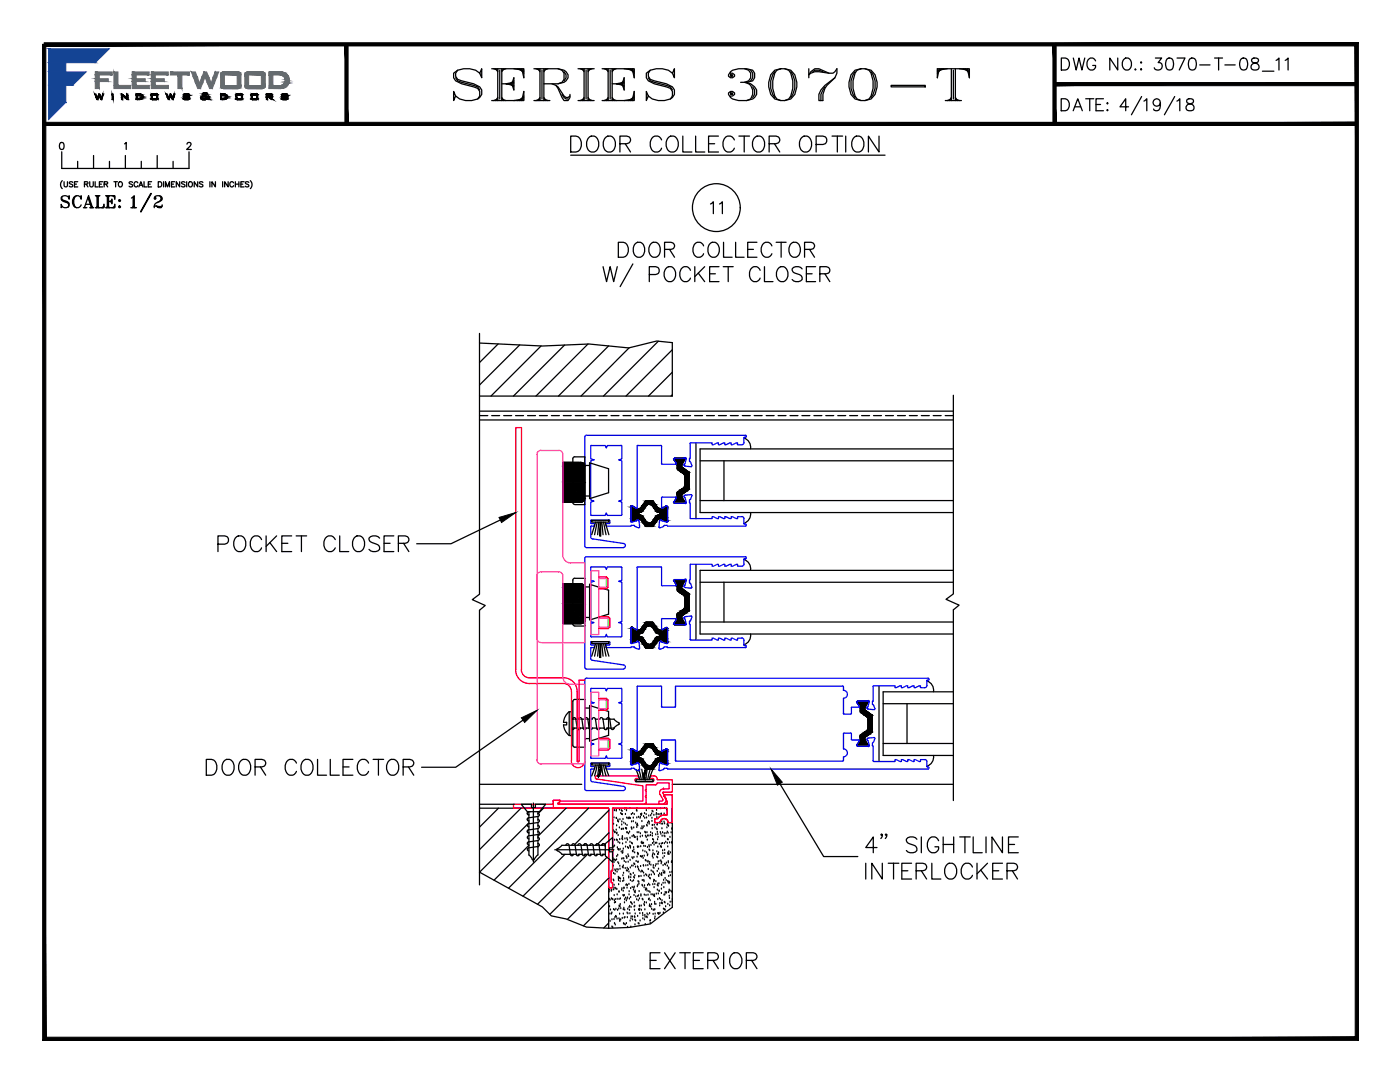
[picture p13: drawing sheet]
<svg xmlns="http://www.w3.org/2000/svg" width="279mm" height="216mm" viewBox="0 0 279 216" stroke-linecap="round" stroke-linejoin="round" font-family="sans-serif">
<defs><g id="words">
<text font-size="10.6" x="89.6" y="21.2">SERIES 3070-T</text>
<text font-size="7.5" x="112.9" y="32.1">DOOR COLLECTOR OPTION</text>
<text font-size="7.1" x="25" y="43.4">1/2</text>
<g font-size="6.6">
<text x="40.2" y="155.9">DOOR COLLECTOR</text>
<text x="128.8" y="194.4">EXTERIOR</text>
</g>
<g font-size="6.2">
<text x="229.3" y="15.5">3070-T-08_11</text>
<text x="122.4" y="52.6">DOOR COLLECTOR</text>
<text x="42.7" y="111.1">POCKET CLOSER</text>
</g>
<g font-size="5.7">
<text x="211" y="15.2">DWG NO.:</text>
<text x="211" y="23.3">DATE:</text>
<text x="11.3" y="42.7">SCALE:</text>
</g>
<text font-size="5.3" x="140.8" y="43.7">11</text>
</g></defs>
<!-- layer: SILL-PAN -->
<g fill="none" stroke="#000" stroke-width=".25">
<path d="M95.7 82h94.6M95.7 82.9h1.6M95.7 83.8h94.6M98.1 82.9h1.6M100.5 82.9h1.6M102.9 82.9h1.6M105.3 82.9h1.6M107.7 82.9h1.5M110 82.9h1.6M112.4 82.9h1.6M114.8 82.9h1.6M117.2 82.9h1.6"/>
<path d="M119.6 82.9h1.6M121.9 82.9h1.6M124.3 82.9h1.6M126.7 82.9h1.6M129.1 82.9h1.6M131.5 82.9h1.6M133.9 82.9h1.5M136.2 82.9h1.6M138.6 82.9h1.6M141 82.9h1.6M143.4 82.9h1.6M145.8 82.9h1.5"/>
<path d="M148.1 82.9h1.6M150.5 82.9h1.6M152.9 82.9h1.6M155.3 82.9h1.6M157.7 82.9h1.6M160 82.9h1.6M162.4 82.9h1.6M164.8 82.9h1.6M167.2 82.9h1.6M169.6 82.9h1.6M172 82.9h1.5M174.3 82.9h1.6"/>
<path d="M176.7 82.9h1.6M179.1 82.9h1.6M181.5 82.9h1.6M183.9 82.9h1.6M186.2 82.9h1.6M188.6 82.9h1.7M95.7 156.5h20.4M134.2 156.5h56.1"/>
</g>
<!-- layer: MISC -->
<g fill="none" stroke="#000" stroke-width=".25">
<path d="M95.7 66.5v52.1l-1.4 1.1 2.5 1.1-1.1 1v54.8M190.3 78.9v39.6l-1.5 1.1 2.6 1.2-1.1 .9v38M114.3 91.5l.2-.3h2.2v9.5h-2l-.2-.1-.2-.3v-8.8M116.7 99h1M116.7 92.9h1M117.7 92.3l3.8 1.2v4.8l-3.8 1.2zM114.3 115.8v8.7M114.7 115.4l-.3 .2-.1 .2M114.7 115.4h2v9.5h-2M116.7 117.1h1M117.7 116.6l3.8 1.2v4.8l-3.8 1.1zM114.3 124.5l.1 .2 .3 .2"/>
<path d="M116.7 123.2h1M113.6 142a3 3 0 0 0-1.1 2.1h.6v.5h-.6a3.1 3.1 0 0 0 1.1 2.2M113.6 142h.4v4.8h-.4zM114 143.5h.6M114.3 143.5a.31 .31 0 0 1 .3-.3 .31 .31 0 0 1 .3 .3M114.3 148.7l.2 .3 .2 .1h2v-9.5h-2h-.2l-.2 .4v8.7M114.6 145.3l-.2 .3-.4-.2M114.9 143.4l.3 1.9M114.9 143.5h.9M115.5 143.5a.31 .31 0 0 1 .3-.3 .31 .31 0 0 1 .3 .3h.9M115.5 145.3h.9M115.8 145.3a.31 .31 0 0 1-.3 .3 .31 .31 0 0 1-.3-.3h-.9"/>
<path d="M116.1 143.4l.3 1.9M116.4 145.3a.31 .31 0 0 0 .3 .3 .31 .31 0 0 0 .3-.3M116.7 143.5a.31 .31 0 0 1 .3-.3 .31 .31 0 0 1 .3 .3M116.7 147.4h1M116.7 141.3h1M117.3 143.4l.3 1.9M117.7 140.8l3.8 1.2v4.7l-3.8 1.2zM118.8 143.5a.31 .31 0 0 0-.3-.3 .31 .31 0 0 0-.3 .3h-.9M118.8 143.4l.3 1.9M118.8 143.5h.9M119.7 145.3a.31 .31 0 0 1-.3 .3 .31 .31 0 0 1-.3-.3h-.9l-.1 .1a.31 .31 0 0 1-.3 .2 .31 .31 0 0 1-.2-.3h-.9M119.7 143.5a.31 .31 0 0 1 .3-.3 .31 .31 0 0 1 .3 .3"/>
<path d="M120.3 143.5h.9M120.3 143.4l.3 1.9M121.1 143.5a.31 .31 0 0 1 .3-.3 .31 .31 0 0 1 .3 .3h.9M121.2 145.3a.31 .31 0 0 1-.3 .3 .31 .31 0 0 1-.3-.3h-.9M121.7 143.4l.3 1.9M122.3 145.3h.3M122.5 143.5l1 .8M123.5 144.5l-1 .8a.31 .31 0 0 1-.3 .3 .31 .31 0 0 1-.3-.3h-.8M123.6 144.3v.2M95.7 161.3h25.8M95.7 160.5h6.9M121.5 161.4v23.8"/>
<path d="M121.6 178h.1M121.6 179.4h.1M121.7 177.6h.1M121.7 179.6h.1M122 177.8h.1M122 179.3h.1M122.1 173.8h.1M122.1 177.6h.1M122.2 179.5h.1M122.3 163.8h.1M122.3 169.9h.1M122.3 179.5h.1"/>
<path d="M122.3 169.7h.1M122.3 171.4h.1M122.4 165.7h.1M122.4 172.8h.1M122.4 161.4h.1M122.4 175.6h.1M122.4 171.6h.1M122.4 174.3h.1M122.4 164.5h.1M122.5 169h.1M122.5 177.6h.1M122.5 175.8h.1"/>
<path d="M122.5 177.2h.1M122.5 172.1h.1M122.5 163.2h.1M122.6 166h.1M122.6 176.7h.1M122.6 178.7h.1M122.6 161.8h.1M122.6 179.7h.1M122.6 168.8h.1M122.7 167.7h.1M122.7 171.6h.1M122.7 166.1h.1"/>
<path d="M122.7 173.6h.1M122.7 174.5h.1M122.7 166.2h.1M122.8 177.2h.1M122.8 179.5h.1M122.8 171.7h.1M122.8 173.8h.1M122.9 177.4h.1M123 165.6h.1M123 161.8h.1M123 161.7h.1M123 163.3h.1"/>
<path d="M123 171.6h.1M123.1 167.6h.1M123.1 164.8h.1M123.1 166.4h.1M123.1 170.9h.1M123.1 177.5h.1M123.1 166.2h.1M123.1 173.5h.1M123.1 174h.1M123.2 167.7h.1M123.2 179.4h.1M123.2 178.6h.1"/>
<path d="M123.2 169.2h.1M123.3 170.7h.1M123.3 163.9h.1M123.3 163.6h.1M123.3 172.1h.1M123.4 173.6h.1M123.4 168.1h.1M123.4 166.7h.1M123.4 169.5h.1M123.4 175.1h.1M123.4 175.5h.1M123.4 164h.1"/>
<path d="M123.4 175.7h.1M123.5 176.5h.1M123.5 172.4h.1M123.5 175.1h.1M123.5 178h.1M123.5 169.6h.1M123.5 179.5h.1M123.6 178h.1M123.6 165.2h.1M123.6 161.6h.1M123.6 175.3h.1M123.7 167.5h.1"/>
<path d="M123.7 168.3h.1M123.7 172.8h.1M123.7 163.6h.1M123.7 173.4h.1M123.8 169.5h.1M123.8 175.9h.1M123.8 179.4h.1M123.8 175.4h.1M123.9 162.3h.1M124 170h.1M124 165.5h.1M124 161.8h.1"/>
<path d="M124.1 162.5h.1M124.1 177.6h.1M124.1 171.4h.1M124.1 164.6h.1M124.1 164h.1M124.1 177.3h.1M124.1 167.4h.1M124.1 165.5h.1M124.2 161.9h.1M124.2 170.3h.1M124.2 166.9h.1M124.2 162.6h.1"/>
<path d="M124.2 167.1h.1M124.2 173.1h.1M124.2 168.4h.1M124.2 167.6h.1M124.3 169.9h.1M124.3 170.2h.1M124.3 175.9h.1M124.3 174.7h.1M124.3 163.5h.1M124.3 171.3h.1M124.3 178.7h.1M124.4 173.2h.1"/>
<path d="M124.4 177.8h.1M124.4 169.4h.1M124.4 172.8h.1M124.4 165.5h.1M124.4 174.3h.1M124.4 175.3h.1M124.5 178.8h.1M124.5 175.7h.1M124.5 171.4h.1M124.5 164.2h.1M124.5 177.2h.1M124.5 177.3h.1"/>
<path d="M124.6 178.7h.1M124.6 171.9h.1M124.7 161.5h.1M124.7 179.5h.1M124.7 167.4h.1M124.8 161.4h.1M124.8 173.3h.1M124.8 164.5h.1M124.8 162.5h.1M124.8 169h.1M124.8 179.2h.1M124.8 165.3h.1"/>
<path d="M124.9 172.1h.1M124.9 168.1h.1M124.9 176.7h.1M124.9 170.9h.1M125 165.4h.1M125 179.7h.1M125 161.8h.1M125 173.8h.1M125.1 161.4h.1M125.1 176.6h.1M125.1 163.2h.1M125.1 171.3h.1"/>
<path d="M125.1 171.1h.1M125.1 167.3h.1M125.1 166.2h.1M125.1 164.7h.1M125.1 177.2h.1M125.1 179.4h.1M125.2 166.2h.1M125.2 173.3h.1M125.2 173.8h.1M125.2 176.7h.1M125.2 167.6h.1M125.2 179.2h.1"/>
<path d="M125.3 169.1h.1M125.3 170.6h.1M125.4 163.4h.1M125.4 172h.1M125.4 163.3h.1M125.4 169.3h.1M125.4 173.5h.1M125.4 166.4h.1M125.5 170.9h.1M125.5 175h.1M125.5 175.2h.1M125.5 176.5h.1"/>
<path d="M125.5 174h.1M125.5 178.6h.1M125.6 177.9h.1M125.6 163.2h.1M125.6 179.4h.1M125.6 166h.1M125.7 161.3h.1M125.7 168.8h.1M125.7 163.3h.1M125.7 167.3h.1M125.7 168.1h.1M125.8 171.7h.1"/>
<path d="M125.8 163.3h.1M125.8 173.2h.1M125.8 174.5h.1M125.8 169.2h.1M125.8 175.7h.1M125.8 169h.1M125.9 179.1h.1M125.9 177.3h.1M125.9 175.1h.1M125.9 174.6h.1M126 165.2h.1M126 162.5h.1"/>
<path d="M126 164h.1M126 168.3h.1M126.1 165.2h.1M126.1 172.8h.1M126.1 165.5h.1M126.1 171.1h.1M126.2 166.9h.1M126.2 175.9h.1M126.2 177.1h.1M126.2 168.4h.1M126.2 169.9h.1M126.3 162.3h.1"/>
<path d="M126.3 171.3h.1M126.3 172.8h.1M126.3 170h.1M126.4 163.2h.1M126.4 174.3h.1M126.4 164h.1M126.4 166.7h.1M126.4 175.7h.1M126.4 177.6h.1M126.4 169.1h.1M126.5 165.2h.1M126.5 177.2h.1"/>
<path d="M126.5 175.1h.1M126.5 169.6h.1M126.5 171.1h.1M126.5 172.4h.1M126.5 178.7h.1M126.6 166.9h.1M126.6 162.5h.1M126.6 177h.1M126.6 167.1h.1M126.6 175.2h.1M126.6 178h.1M126.7 170.2h.1"/>
<path d="M126.7 172.5h.1M126.7 174.7h.1M126.8 167.1h.1M126.8 178.1h.1M126.8 177.8h.1M126.8 173h.1M126.9 164.2h.1M126.9 179h.1M127 171.9h.1M127 161.8h.1M127.1 179.5h.1M127.1 165.1h.1"/>
<path d="M127.1 163.2h.1M127.1 161.9h.1M127.1 164.7h.1M127.1 161.4h.1M127.1 171h.1M127.2 167.1h.1M127.2 166.2h.1M127.2 164.5h.1M127.2 176.9h.1M127.2 167.6h.1M127.2 169h.1M127.2 167.5h.1"/>
<path d="M127.2 173h.1M127.2 170.3h.1M127.3 169.1h.1M127.3 178.9h.1M127.3 164.8h.1M127.3 176.7h.1M127.3 172.1h.1M127.3 170.6h.1M127.3 173.1h.1M127.3 175.9h.1M127.4 172h.1M127.4 170.4h.1"/>
<path d="M127.4 179.7h.1M127.4 163.1h.1M127.4 173.5h.1M127.4 178.7h.1M127.5 169h.1M127.5 175h.1M127.5 166.2h.1M127.5 176h.1M127.5 176.4h.1M127.5 174.9h.1M127.5 177.9h.1M127.6 173.8h.1"/>
<path d="M127.6 179.4h.1M127.7 163.3h.1M127.8 167h.1M127.8 163h.1M127.8 166.4h.1M127.8 170.9h.1M127.8 172.9h.1M127.9 168.9h.1M127.9 162.5h.1M127.9 174h.1M127.9 178.8h.1M127.9 178.6h.1"/>
<path d="M127.9 174.9h.1M127.9 165.4h.1M128 168.2h.1M128 162.7h.1M128 171h.1M128.1 162.4h.1M128.1 173.8h.1M128.1 163.9h.1M128.1 168.1h.1M128.1 168.3h.1M128.1 165h.1M128.1 176.7h.1"/>
<path d="M128.2 165.4h.1M128.2 175.7h.1M128.2 170.9h.1M128.2 179.4h.1M128.2 166.9h.1M128.2 173.9h.1M128.2 176.8h.1M128.2 168.3h.1M128.3 169.8h.1M128.3 179.6h.1M128.4 171.3h.1M128.4 165.2h.1"/>
<path d="M128.4 172.7h.1M128.4 168.3h.1M128.4 163h.1M128.4 174.2h.1M128.4 172.8h.1M128.5 168.9h.1M128.5 175.7h.1M128.5 164.9h.1M128.5 175.9h.1M128.5 177.1h.1M128.5 174.8h.1M128.6 170.8h.1"/>
<path d="M128.6 178.6h.1M128.6 162.3h.1M128.6 176.7h.1M128.7 163.3h.1M128.7 166.1h.1M128.7 170h.1M128.8 168.9h.1M128.8 171.7h.1M128.8 166.9h.1M128.8 177.6h.1M128.8 166.2h.1M128.9 172.8h.1"/>
<path d="M128.9 174.5h.1M128.9 177.3h.1M128.9 178.7h.1M128.9 162.5h.1M128.9 171.8h.1M129 167.1h.1M129 161.8h.1M129 163.2h.1M129.1 174.7h.1M129.1 170.2h.1M129.1 177.5h.1M129.1 164.7h.1"/>
<path d="M129.1 166.2h.1M129.1 164.8h.1M129.1 177.8h.1M129.2 167.6h.1M129.2 170.7h.1M129.2 166.8h.1M129.2 169.1h.1M129.2 164.2h.1M129.2 176.7h.1M129.3 170.6h.1M129.3 172.7h.1M129.3 172h.1"/>
<path d="M129.3 171.9h.1M129.3 178.6h.1M129.4 173.5h.1M129.4 175h.1M129.4 164h.1M129.4 179.5h.1M129.5 176.4h.1M129.5 162.8h.1M129.5 177.9h.1M129.5 161.4h.1M129.5 166.8h.1M129.5 168.7h.1"/>
<path d="M129.5 169.6h.1M129.6 179.4h.1M129.6 164.4h.1M129.6 164.1h.1M129.6 169h.1M129.6 174.6h.1M129.6 172.4h.1M129.6 175.2h.1M129.7 176.7h.1M129.7 172.1h.1M129.7 169.7h.1M129.7 178.1h.1"/>
<path d="M129.8 179.7h.1M129.8 175.4h.1M129.8 166.7h.1M129.9 162.8h.1M129.9 166.2h.1M129.9 172.6h.1M129.9 168.7h.1M129.9 178.5h.1M130 173.8h.1M130 174.6h.1M130 162.4h.1M130.1 163.9h.1"/>
<path d="M130.1 163.3h.1M130.2 165.4h.1M130.2 161.9h.1M130.2 164.7h.1M130.2 166.8h.1M130.2 170.9h.1M130.2 166.4h.1M130.2 168.3h.1M130.2 170.6h.1M130.3 167.5h.1M130.3 174h.1M130.3 176.5h.1"/>
<path d="M130.3 178.6h.1M130.3 169.8h.1M130.3 162h.1M130.3 171.2h.1M130.3 170.3h.1M130.4 173.1h.1M130.4 172.7h.1M130.4 167.6h.1M130.4 174.2h.1M130.4 176h.1M130.5 168.1h.1M130.5 178.8h.1"/>
<path d="M130.5 162.7h.1M130.5 175.7h.1M130.5 173.3h.1M130.5 168.6h.1M130.5 177.1h.1M130.6 164.7h.1M130.6 178.6h.1M130.6 175.7h.1M130.6 174.5h.1M130.6 170.6h.1M130.6 178.9h.1M130.7 176.5h.1"/>
<path d="M130.7 165.2h.1M130.8 172.8h.1M130.8 168.3h.1M130.9 166.6h.1M130.9 175.9h.1M130.9 172.5h.1M131 162.6h.1M131 178.4h.1M131 162.3h.1M131 165.4h.1M131 161.7h.1M131.1 168.2h.1"/>
<path d="M131.1 163.1h.1M131.1 170h.1M131.1 171h.1M131.1 164.6h.1M131.1 165.5h.1M131.2 173.9h.1M131.2 164.6h.1M131.2 166.1h.1M131.2 177.6h.1M131.2 176.7h.1M131.2 167.6h.1M131.2 171.2h.1"/>
<path d="M131.3 170.5h.1M131.3 166.5h.1M131.3 169h.1M131.3 179.5h.1M131.3 176.4h.1M131.3 162.5h.1M131.3 172.4h.1M131.3 167.1h.1M131.3 176.8h.1M131.4 172h.1M131.4 178.4h.1M131.4 173.4h.1"/>
<path d="M131.4 174.7h.1M131.4 170.2h.1M131.5 174.9h.1M131.5 176.4h.1M131.5 177.8h.1M131.5 162.6h.1M131.6 177.8h.1M131.6 168.5h.1M131.6 179.3h.1M131.6 164.2h.1M131.6 174.4h.1M131.7 171.9h.1"/>
<path d="M131.8 166.1h.1M131.8 179.5h.1M131.8 168.9h.1M131.9 161.4h.1M131.9 166.4h.1M131.9 171.8h.1M131.9 162.5h.1M131.9 174.6h.1M132 169h.1M132 164.4h.1M132 172.4h.1M132 168.4h.1"/>
<path d="M132 169.1h.1M132 162.4h.1M132 178.3h.1M132 177.4h.1M132 176.6h.1M132 172.1h.1M132 174.3h.1M132.1 163.9h.1M132.1 174.7h.1M132.1 165.4h.1M132.1 179.7h.1M132.1 166.9h.1"/>
<path d="M132.2 168.3h.1M132.2 164.4h.1M132.2 166.2h.1M132.2 169.8h.1M132.3 170.3h.1M132.3 171.3h.1M132.3 172.7h.1M132.3 173.8h.1M132.3 176.2h.1M132.4 174.2h.1M132.4 175.7h.1M132.5 177.1h.1"/>
<path d="M132.5 178.6h.1M132.5 164h.1M132.5 162.4h.1M132.5 166.8h.1M132.6 170.9h.1M132.6 166.3h.1M132.6 168.3h.1M132.6 161.3h.1M132.6 164.4h.1M132.6 169.7h.1M132.7 174h.1M132.7 174.2h.1"/>
<path d="M132.7 172.5h.1M132.7 178.6h.1M132.7 170.3h.1M132.7 167h.1M132.7 176.2h.1M132.7 175.3h.1M132.8 178.1h.1M132.8 172.6h.1M132.9 168.1h.1M132.9 178.2h.1M132.9 166.3h.1M132.9 175.7h.1"/>
<path d="M133 172.2h.1M133 161.6h.1M133 178.1h.1M133.1 165.2h.1M133.1 164.6h.1M133.2 166h.1M133.2 172.8h.1M133.2 168.3h.1M133.2 167.5h.1M133.2 164.3h.1M133.3 169h.1M133.3 175.9h.1"/>
<path d="M133.3 170.2h.1M133.3 164.7h.1M133.3 166.3h.1M133.3 170.5h.1M133.3 176.1h.1M133.3 167.6h.1M133.4 171.9h.1M133.4 172.2h.1M133.4 170.4h.1M133.4 173.4h.1M133.4 164.9h.1M133.4 178.1h.1"/>
<path d="M133.5 174.9h.1M133.5 173.2h.1M133.5 170h.1M133.5 176h.1M133.5 176.3h.1M133.5 170.5h.1M133.6 177.8h.1M133.6 177.6h.1M133.6 178.8h.1M133.6 179.3h.1M133.6 168.2h.1M133.6 176.1h.1"/>
<path d="M133.7 174.1h.1M133.7 167.1h.1M133.8 174.7h.1M133.8 170.2h.1M133.9 177.8h.1M133.9 166.2h.1M134 164.2h.1M134 172.1h.1M134 168.1h.1M134 178h.1M134.1 171.9h.1M134.1 174h.1"/>
<path d="M134.1 165.5h.1M134.1 168.3h.1M134.1 180h.1M134.2 165.3h.1M134.2 179.5h.1M121.5 183.6h.1M121.6 180.9h.1M121.7 182.4h.1M121.7 183.8h.1M121.8 181.6h.1M122 182.4h.1M122.1 182.2h.1"/>
<path d="M122.1 183.5h.1M122.1 185h.1M122.3 185.1h.1M122.4 181.5h.1M122.5 183.5h.1M122.6 180.2h.1M122.6 184.3h.1M122.7 181.6h.1M122.7 183.1h.1M122.8 184.6h.1M122.8 180.1h.1M122.9 182.9h.1"/>
<path d="M122.9 181.4h.1M123 183h.1M123.1 183.4h.1M123.3 181.6h.1M123.5 181.4h.1M123.5 183.3h.1M123.6 180.9h.1M123.6 180.8h.1M123.7 182.4h.1M123.7 183.6h.1M123.7 183.9h.1M123.7 180.9h.1"/>
<path d="M123.8 180.5h.1M123.9 183.6h.1M123.9 181.3h.1M124.2 183.3h.1M124.4 181.5h.1M124.4 182.4h.1M124.4 184.3h.1M124.5 181.2h.1M124.6 184.4h.1M124.6 183.2h.1M124.6 180.1h.1M124.7 181.6h.1"/>
<path d="M124.7 183.1h.1M124.8 184.5h.1M125 184.3h.1M125.2 182.2h.1M125.2 183.1h.1M125.2 185.1h.1M125.3 181.4h.1M125.3 182.3h.1M125.5 181.1h.1M125.6 181.6h.1M125.7 180.9h.1M125.7 182.3h.1"/>
<path d="M125.8 183.8h.1M125.9 180.1h.1M125.9 185h.1M125.9 183.3h.1M125.9 181.1h.1M126 182.9h.1M126 180.2h.1M126.2 180.5h.1M126.2 183h.1M126.2 183.6h.1M126.6 181h.1M126.6 180.1h.1"/>
<path d="M126.6 181.6h.1M126.6 182.9h.1M126.7 183.1h.1M126.7 180.8h.1M126.7 184.5h.1M126.7 183.6h.1M126.8 182.4h.1M126.9 183.8h.1M127.3 182.9h.1M127.4 184.3h.1M127.4 181.5h.1M127.5 184.4h.1"/>
<path d="M127.6 180.8h.1M127.6 181.7h.1M127.7 180.8h.1M127.7 181.4h.1M127.7 182.3h.1M127.7 183.8h.1M128 180.8h.1M128 181.6h.1M128.2 182.3h.1M128.3 182.7h.1M128.3 183.3h.1M128.5 180.5h.1"/>
<path d="M128.6 180.7h.1M128.6 183.6h.1M128.6 180.1h.1M128.7 181.5h.1M128.7 182.7h.1M128.7 183h.1M128.8 184.5h.1M129 180.2h.1M129 183h.1M129.1 182.4h.1M129.2 183.1h.1M129.3 182.6h.1"/>
<path d="M129.6 180.8h.1M129.6 182.3h.1M129.6 180.6h.1M129.7 183.8h.1M129.7 180.9h.1M129.8 184.3h.1M129.8 183.7h.1M129.9 181h.1M130 180.5h.1M130 181.4h.1M130.3 182.5h.1M130.4 181.6h.1"/>
<path d="M130.5 181.6h.1M130.6 180.1h.1M130.7 180.4h.1M130.7 183.3h.1M130.7 181.5h.1M130.7 183h.1M130.7 182.4h.1M130.9 180.5h.1M131.3 182.3h.1M131.4 182.3h.1M131.4 182.4h.1M131.5 182.4h.1"/>
<path d="M131.7 180.8h.1M131.7 180.3h.1M131.7 182.2h.1M132 180.2h.1M132.1 180.2h.1M132.2 180.3h.1M132.4 182.2h.1M132.4 181.4h.1M132.6 180.1h.1M132.6 181.5h.1M132.7 180.2h.1M132.7 181.6h.1"/>
<path d="M132.8 180.9h.1M133.3 180.5h.1M133.6 180.7h.1M133.8 180h.1"/>
</g>
<!-- layer: FRAME -->
<g fill="none" stroke="#f00" stroke-width=".25">
<path d="M110.5 159.7l-.1 .1v1.3M110.6 159.7h1.1M111.7 159.7l.1 .1-.4 .5M128.9 157.5l-.1 .2 .1 .1v1l-.1 .1 .1 .2M128.9 159.1v1.1l-.3 .3M130.9 156.6h-2v1M131.2 156.3l-.4 .3M131.2 156.3l2.3-.1v1.2h-1.1M131.8 158.6l.6 1-.3 .2h-.6v.7h.9l.4-.4M132.3 158.3v-.2h1.9v-2.5h-3v-.1a.61 .61 0 0 0-.7-.7h-.6l-.1 .4 .2 .1a.34 .34 0 0 1 .5 .2 .34 .34 0 0 1-.3 .5h-3.2a.34 .34 0 0 1-.3-.5 .34 .34 0 0 1 .5-.2l.2-.1-.1-.4h-8.2a.32 .32 0 0 0-.3 .3 .32 .32 0 0 0 .3 .3l9.2 1.4v3h-16.5l-.4 .5M132.3 158.3l.6 .9a.77 .77 0 0 1-.2 .9M132.4 157.4a.77 .77 0 0 0-.7 1.2"/>
<path d="M132.4 157.4h.1M132.5 158.9l.7 1.1v.4M132.7 158.6l-.2 .2 .7 1.2v.4M132.7 158.6h1.3M134 158.6l.2 .1v5.3l-.2 .1M102.5 161.1l.1 .2M102.6 160.5l-.1 .1v.5M102.6 160.5h3.7l.1 .2 .2-.2h3.7M102.6 161.3l18.7-.1 .2 .2M110.4 161.1l.1 .2M110.4 160.3l-.1 .2M111.4 160.2l.1 .3"/>
<path d="M111.5 160.5h21.5M121.5 161.4v15.6M122.3 161.4v12.4h-.3v2.3h.3v.9l-.2 .1h-.5l-.2-.1M130.6 164l.2 .1h1a.78 .78 0 0 1 .8-.8 .78 .78 0 0 1 .7 .8h.7M130.7 163.5v.5M131.3 163.4l-.5-.1-.2 .2M133.2 161.4l-.2-.1-10.6-.1-.2 .2M133.2 160.3l-.2 .2M133.2 161.4v1.1l-.2 .1a1.71 1.71 0 0 0-1.7 .7"/>
</g>
<!-- layer: WALL -->
<g fill="none" stroke="#000" stroke-width=".25">
<path d="M95.7 68.5l12.5 .5 9.4-.4 7.9 .8 5.5-1.4 3.2 .4v10.6h-38.5M99.4 68.6l-3.7 3.7M103.7 68.8l-8 8M108 69l-10 10M112.7 68.9l-10.2 10.1M117.3 68.6l-10.3 10.4M121.5 69l-10.1 10M125.6 69.4l-9.6 9.6M131.4 68.1l-11 10.9M134.2 69.8l-9.3 9.2M134.2 78.8l-.3 .2M134.2 74.3l-4.8 4.7"/>
<path d="M134.2 161.3v19.8l-4.4 3.3-4.2 .7-4.1 .1-4.4-.2-4.1-1.6-3-.7-1.8-1.7-12.5-7"/>
</g>
<!-- layer: GLASS-VINYL -->
<g fill="none" stroke="#000" stroke-width=".25">
<path d="M138.9 88.4v15.1M139.7 99.9h50.6M139.7 91.9h50.6M144.5 91.9v8M148.5 87.4a1.94 1.94 0 0 1 1.3 2.2M190.3 89.6h-50.6v12.7h50.6M138.9 112.6v15.1M139.7 116.2h50.6M144.5 116.2v7.9M148.5 111.6a1.94 1.94 0 0 1 1.3 2.2M149.8 102.3a1.94 1.94 0 0 1-1.3 2.1M190.3 113.8h-50.6v12.7h50.6"/>
<path d="M139.7 124.1h50.6M149.8 126.5a1.94 1.94 0 0 1-1.3 2.2M175.4 136.8v15.2M185 135.9a1.94 1.94 0 0 1 1.3 2.1M190.3 138h-14v12.7h14M176.3 148.4h14M176.3 140.4h14M181 140.4v8M186.3 150.7a1.94 1.94 0 0 1-1.3 2.2"/>
</g>
<!-- layer: 0 -->
<g fill="none" stroke="#000" stroke-width=".25">
<path d="M12.1 28.5a.45 .45 0 0 1 .6 .2l.1 .3a.62 .62 0 0 1-.4 .8h-.1a.88 .88 0 0 1-.2-1.3zM12.3 30.3v3.3h25.4v-3.3M12.4 36a1.09 1.09 0 0 0 0 1.6M15.5 32.2v1.4M18.7 31v2.6M21.8 32.2v1.4M24.9 28.7l.3-.3v1.4M25 31v2.6M28.2 32.2v1.4M31.4 31v2.6M34.5 32.2v1.4M36.9 36.4l-.2-.1-.5 .1 .1 .2 .6 .4-.2 .3-.5-.2"/>
<path d="M37.3 36.3v1M37.3 28.8l.3-.4 .4 .1 .1 .2-.2 .5-.6 .6h.9M37.7 36.4l.1-.1a.47 .47 0 0 1 .6 .5 .47 .47 0 0 1-.7 .3zM39.5 36.3v1l-.7-1v1M40.5 36.4l-.3-.1-.4 .1 .1 .2 .6 .4-.3 .3-.4-.2M41.9 36.3v1M43 36.3v1l-.7-1v1M44.4 36.3v1M45.5 36.3v1l-.7-1v1M46.6 36.5a.38 .38 0 0 0-.4-.2 .38 .38 0 0 0-.3 .3v.3a.38 .38 0 0 0 .3 .4 .38 .38 0 0 0 .4-.3M47 36.3v1M47 36.7h.7"/>
<path d="M47.7 36.3v1M48.1 36.7h.4M48.7 36.3h-.6v1h.6M49.7 36.4l-.3-.1-.4 .1v.2l.7 .4-.3 .3-.4-.2M50 36a1.09 1.09 0 0 1 0 1.6M104 160.5h2.1v.6h.7v-.6h2.1l-1.2 1.5h-2.5zM105.5 169.2a.31 .31 0 0 0-.3 .3 .31 .31 0 0 0 .3 .3M105.5 166.8a.31 .31 0 0 0-.3 .3 .31 .31 0 0 0 .3 .3M105.5 168a.31 .31 0 0 0-.3 .3 .31 .31 0 0 0 .3 .3M105.5 164.4a.31 .31 0 0 0-.3 .3 .31 .31 0 0 0 .3 .3M105.5 163.2a.31 .31 0 0 0-.3 .3 .31 .31 0 0 0 .3 .3M105.5 165.6a.31 .31 0 0 0-.3 .3 .31 .31 0 0 0 .3 .3"/>
<path d="M105.5 162a.31 .31 0 0 0-.3 .3 .31 .31 0 0 0 .3 .3M105.5 170.6l.8 1M105.6 162h.1M105.6 162.3v.9M105.6 163.5v.9M105.6 164.7v.9M105.6 165.9v.9M105.6 167.1v.9M105.6 168.1v.9M105.6 169.3v1.3M105.8 162h-.3M106.4 160.2v11.8"/>
<path d="M106.6 171.5l-.2 .1M107.3 170.6l-.7 .9M107.3 168.3a.31 .31 0 0 1 .3 .3 .31 .31 0 0 1-.3 .3M107.3 165.9a.31 .31 0 0 1 .3 .3 .31 .31 0 0 1-.3 .3M107.3 167.1a.31 .31 0 0 1 .3 .3 .31 .31 0 0 1-.3 .3M107.3 164.7a.31 .31 0 0 1 .3 .3 .31 .31 0 0 1-.3 .3M107.3 163.5a.31 .31 0 0 1 .3 .3 .31 .31 0 0 1-.3 .3M107.3 162.3a.31 .31 0 0 1 .3 .3 .31 .31 0 0 1-.3 .3M107.4 162v.6M107.4 162.9v.9M107.4 164.1v.9M107.4 165.3v.9"/>
<path d="M107.4 166.5v.9M107.4 167.7v2.9M107.4 162.9l-1.9 .3M107.4 168.9l-1.9 .3M107.4 166.5l-1.9 .3M107.4 167.7l-1.9 .3M107.4 165.3l-1.9 .3M107.4 164.1l-1.9 .3M110.7 169.6h11.8M111.2 169.3v.4M111.2 169.8l.9 .7M112.1 168.7l-.9 .6"/>
<path d="M112.1 170.5h2.9M112.1 168.7h1.3M112.9 168.7a.31 .31 0 0 1 .3-.3 .31 .31 0 0 1 .4 .3M113.6 168.6l.2 1.9M113.7 168.7h.9M113.8 170.5a.31 .31 0 0 0 .3 .3 .31 .31 0 0 0 .3-.3M114.1 168.7a.31 .31 0 0 1 .3-.3 .31 .31 0 0 1 .3 .3M114.8 168.7h.9M114.8 168.6l.2 1.9M115 170.5a.31 .31 0 0 0 .3 .3 .31 .31 0 0 0 .3-.3M115.3 168.7a.31 .31 0 0 1 .3-.3 .31 .31 0 0 1 .3 .3M115.3 170.5h.9"/>
<path d="M116 168.7h.8M116 168.6l.2 1.9M116.2 170.5a.31 .31 0 0 0 .3 .3 .31 .31 0 0 0 .3-.3M116.5 168.7a.31 .31 0 0 1 .3-.3 .31 .31 0 0 1 .3 .3M116.5 170.5h.9M117.2 168.7h.8M117.2 168.6l.2 1.9M117.4 170.5a.31 .31 0 0 0 .3 .3 .31 .31 0 0 0 .3-.3M117.7 168.7a.31 .31 0 0 1 .3-.3 .31 .31 0 0 1 .3 .3M117.7 170.5h.9M118.3 168.6l.3 1.9M118.4 168.7h.9"/>
<path d="M118.6 170.5a.31 .31 0 0 0 .3 .3 .31 .31 0 0 0 .3-.3M118.9 168.7a.31 .31 0 0 1 .3-.3 .31 .31 0 0 1 .3 .3M118.9 170.5h.9M119.5 168.7h.9M119.5 168.6l.3 1.9M119.8 170.5a.31 .31 0 0 0 .3 .3 .31 .31 0 0 0 .3-.3M120.1 168.7a.31 .31 0 0 1 .3-.3 .31 .31 0 0 1 .3 .3M120.1 170.5h.7M120.8 168.7h.1M120.8 168.6v.3M120.8 168.4l1.5-1.3v2.1h-.7v.8h.7v2l-1.5-1.2z"/>
</g>
<!-- layer: I-STRUT -->
<g fill="#000" stroke="#000" stroke-width=".2">
<path d="M134.5 91.7h2.2zM134.6 91.5h2.1zM134.7 91.4h1.8zM126 100.9h.2zM126.1 104h.2zM132.9 103.9h.4zM134.6 115.8h2.1zM134.7 115.7h1.8zM126 125.2h.2zM126.1 128.2h.2zM132.9 128.2h.4zM126 149.4h.2z"/>
<path d="M126.1 152.5h.2zM132.9 152.4h.4zM171.2 148.9h1.9zM171.6 147.1h1z"/>
<path d="M128.9 99.9h1.4zM128.9 99.9h1.4z"/>
<path d="M128.9 99.9l1.4 .1zM128.9 99.9l1.4 .1z"/>
<path d="M128.9 100h1.4zM128.8 100h1.5z"/>
<path d="M128.8 100h1.5zM128.8 100h1.5z"/>
<path d="M128.8 100h1.6zM128.8 100h1.6z"/>
<path d="M135.1 92.8l1 .4v-.4zM135.1 92.8l1 .4h-1z"/>
<path d="M135.1 93.2l1.3 .2-.3-.2zM135.1 93.2l1.3 .2h-1.3z"/>
<path d="M135.1 98.7l1 .1v-.1zM135.1 98.7l1 .1h-1z"/>
<path d="M135.1 98.8l1 .1v-.1zM135.1 98.8l1 .1h-1z"/>
<path d="M135.1 98.9l1 .1v-.1zM135.1 98.9l1 .1h-1z"/>
<path d="M135.1 99l1 .1zM135.1 99l1 .1z"/>
<path d="M135.1 99.1h1zM135.1 99.1h1z"/>
<path d="M135.1 99.1l1 .1zM135.1 99.1l1 .1h-1z"/>
<path d="M135.1 99.2l1.5 .9-.5-.9zM135.1 99.2l1.5 .9h-2z"/>
<path d="M135.1 98.6h1.1zM135.1 98.6l1 .1zM135.1 98.7h1zM135.1 98.7h1z"/>
<path d="M135.1 98.5h1.2zM135.1 98.5l1.1 .1z"/>
<path d="M135.1 93.4l1.4 .1zM135.1 93.4l1.4 .1h-1.3z"/>
<path d="M135.1 98.4h1.3zM135.1 98.4l1.2 .1z"/>
<path d="M135.2 93.5l1.4 .1zM135.2 93.5l1.4 .1z"/>
<path d="M134.7 91.4h1.8zM134.7 91.4h1.8zM134.7 91.4h1.8z"/>
<path d="M134.7 91.4h1.9zM134.7 91.4h1.9zM134.7 91.4h1.9zM134.7 91.4h1.9z"/>
<path d="M134.7 91.4l1.9 .1zM134.6 91.5h2zM134.6 91.5h2zM134.6 91.5h2z"/>
<path d="M135.1 98.3l1.3 .1 .2-.1zM135.1 98.3l1.3 .1h-1.3z"/>
<path d="M134.6 91.5h2zM134.6 91.5h2zM134.6 91.5h2zM134.6 91.5h2z"/>
<path d="M135.2 93.6l1.5 .1zM135.2 93.6l1.5 .1z"/>
<path d="M134.6 91.5h2.1zM134.6 91.5h2.1zM134.6 91.5h2.1z"/>
<path d="M134.6 91.8l1.5 1 .5-1zM134.6 91.8l1.5 1h-1z"/>
<path d="M134.6 91.5h2.1zM134.6 91.5h2.1z"/>
<path d="M134.5 91.7h2.2zM134.5 91.7h2.2zM134.5 91.7h2.2zM134.5 91.7h2.2z"/>
<path d="M134.5 91.7l2.2 .1zM134.5 91.7l2.2 .1zM134.5 91.8h2.2zM134.5 91.8h2.2z"/>
<path d="M134.5 91.8h2.2zM134.5 91.8h2.2zM134.6 91.8h2.1zM134.6 91.8h2.1z"/>
<path d="M134.6 91.8h2.1zM134.6 91.8h2z"/>
<path d="M134.6 91.5l2.1 .1zM134.6 91.5l2.1 .1z"/>
<path d="M134.6 91.6h2.1zM134.6 91.6h2.1zM134.6 91.6h2.1zM134.6 91.6h2.1z"/>
<path d="M134.6 91.6h2.1zM134.6 91.6h2.1zM134.6 91.6h2.1zM134.6 91.6h2.1z"/>
<path d="M134.5 91.6l2.2 .1zM134.5 91.6l2.2 .1zM134.5 91.7h2.2zM134.5 91.7h2.2z"/>
<path d="M134.5 91.7h2.2zM134.5 91.7h2.2zM134.5 91.7h2.2z"/>
<path d="M134.5 91.7h2.2zM134.5 91.7h2.2z"/>
<path d="M134.5 91.7h2.2zM134.5 91.7h2.2z"/>
<path d="M135.2 98.3h1.5zM135.2 98.3h1.4z"/>
<path d="M134.6 91.6h2.1zM134.6 91.6h2.1z"/>
<path d="M135.2 93.7h1.6zM135.2 93.7h1.6z"/>
<path d="M135.2 98.2h1.6zM135.2 98.2l1.5 .1z"/>
<path d="M135.3 93.7l1.6 .1zM135.3 93.7l1.6 .1z"/>
<path d="M135.3 98.1h1.6zM135.2 98.2h1.6z"/>
<path d="M135.4 93.8l2.1 .4-.6-.4zM135.4 93.8l2.1 .4h-1.6z"/>
<path d="M135.4 98.1h1.5zM135.3 98.1h1.6z"/>
<path d="M135.9 94.2h1.6zM135.9 94.2h1.6z"/>
<path d="M135.9 97.7l1 .4 .6-.4zM135.4 98.1l.5-.4 1 .4z"/>
<path d="M136 94.2h1.5zM136 94.2h1.5z"/>
<path d="M136 94.2l1.5 .1zM136 94.2l1.5 .1z"/>
<path d="M136 97.6l1.5 .1zM136 97.7h1.5z"/>
<path d="M136 97.7h1.5zM135.9 97.7h1.6z"/>
<path d="M136 94.3h1.6zM136 94.3h1.6z"/>
<path d="M136 97.6h1.5zM136 97.6h1.5z"/>
<path d="M136.1 94.3h1.5zM136.1 94.3h1.5z"/>
<path d="M136.1 94.3l1.5 .2v-.2zM136.1 94.3l1.5 .2h-1.2z"/>
<path d="M136.4 94.5l1.2 .1zM136.4 94.5l1.2 .1z"/>
<path d="M136.5 94.6l1.1 .1zM136.5 94.6l1.1 .1z"/>
<path d="M136.6 94.7l1 .1zM136.6 94.7l1 .1z"/>
<path d="M136.6 94.8l1 .1zM136.6 94.8l1 .1z"/>
<path d="M136.7 94.9l.9 .1v-.1zM136.7 94.9l.9 .1h-.9z"/>
<path d="M136.7 95l.9 1.9v-1.9zM136.7 95l.9 1.9h-.9z"/>
<path d="M136.7 96.9l.9 .1v-.1zM136.7 96.9l.9 .1h-.9z"/>
<path d="M136.7 97l.9 .1zM136.7 97l.9 .1z"/>
<path d="M136.6 97.1l1 .1zM136.6 97.1l1 .1z"/>
<path d="M136.6 97.2l1 .1zM136.6 97.2l1 .1h-1.1z"/>
<path d="M136.5 97.3h1.1zM136.4 97.3h1.2z"/>
<path d="M136.4 97.3l1.2 .2v-.2zM136.1 97.5l.3-.2 1.2 .2z"/>
<path d="M136.1 97.5l1.5 .1zM136.1 97.5l1.5 .1z"/>
<path d="M136.1 97.6h1.5zM136.1 97.6h1.5z"/>
<path d="M136.1 97.6h1.5zM136.1 97.6h1.4z"/>
<path d="M125.9 101h.4zM125.9 101h.4z"/>
<path d="M125.9 101.1h.4zM125.9 101.1h.4z"/>
<path d="M126 100.9h.2zM126 100.9h.2z"/>
<path d="M126 100.9h.2zM126 100.9h.2zM126 100.9h.2z"/>
<path d="M126 100.9h.2zM126 100.9h.2z"/>
<path d="M126 100.9h.2zM126 100.9h.2z"/>
<path d="M126 100.9l.2 .1zM126 100.9l.2 .1z"/>
<path d="M125.9 101h.3zM125.9 101h.3z"/>
<path d="M125.9 101h.4zM125.9 101h.4z"/>
<path d="M125.9 101h.4zM125.9 101h.4z"/>
<path d="M125.9 101h.4zM125.9 101h.4z"/>
<path d="M125.9 101h.4zM125.9 101h.4z"/>
<path d="M125.9 101l.4 .1zM125.9 101l.4 .1z"/>
<path d="M126.2 104h.1zM126.2 104h.1z"/>
<path d="M126.1 104h.2zM126.1 104h.2zM126.1 104h.2z"/>
<path d="M125.9 101.1h.4zM125.9 101.1h.4z"/>
<path d="M126.1 104h.2zM126.1 104h.2z"/>
<path d="M126.1 104h.2zM126.1 104h.2zM126.1 104h.2z"/>
<path d="M125.9 101.1h.4zM125.9 101.1h.4z"/>
<path d="M125.9 101.1h.5zM125.9 101.1h.5z"/>
<path d="M126 103.9h.3zM126 103.9h.4z"/>
<path d="M126 103.9h.3zM126 103.9h.3z"/>
<path d="M126 103.9h.3zM126 103.9h.3z"/>
<path d="M126 103.9h.3zM126 103.9h.3zM126.1 103.9h.2zM126.1 103.9h.2z"/>
<path d="M126.1 103.9h.2zM126.1 103.9l.2 .1z"/>
<path d="M126 103.9h.4zM126 103.9h.4z"/>
<path d="M125.9 101.1h.6zM125.9 101.1h.6z"/>
<path d="M126 103.9h.4zM126 103.9h.4z"/>
<path d="M125.9 101.1l.6 .1zM125.9 101.1l.6 .1z"/>
<path d="M125.9 103.8h.6zM125.9 103.8l.5 .1z"/>
<path d="M125.9 101.2h.7zM125.9 101.2h.7z"/>
<path d="M125.9 103.8h.6zM125.9 103.8h.6z"/>
<path d="M125.9 101.2l1.2 .3-.5-.3zM125.9 101.2l1.2 .3h-1.2z"/>
<path d="M125.9 103.8h.7zM125.9 103.8h.6z"/>
<path d="M126 103.5l.6 .3 .5-.3zM126 103.5l.6 .3h-.7z"/>
<path d="M126 102.4l1.5 .1zM126 102.4l1.5 .1z"/>
<path d="M126 102.5h1.5zM126 102.5h1.5z"/>
<path d="M126 102.5l1.5 .1zM126 102.5l1.5 .1z"/>
<path d="M126 102.6h1.5zM126 102.6h1.5z"/>
<path d="M126 102.4h1.5zM126 102.4h1.5z"/>
<path d="M126 102.6l1.5 .1zM126 102.6l1.5 .1z"/>
<path d="M126 102.3h1.5zM126 102.3l1.5 .1z"/>
<path d="M126 102.7h1.6zM126 102.7h1.6z"/>
<path d="M126 102.3h1.6zM126 102.3h1.5z"/>
<path d="M126 102.7l1.6 .1zM126 102.7l1.6 .1z"/>
<path d="M126 102.2h1.6zM126 102.2l1.6 .1z"/>
<path d="M126 102.8h1.7zM126 102.8h1.7z"/>
<path d="M126 102.2h1.7zM126 102.2h1.7z"/>
<path d="M126 102.2h1.7zM126 102.2h1.6z"/>
<path d="M126 102.8h1.7zM126 102.8h1.7z"/>
<path d="M126 102.8h1.8zM126 102.8h1.8z"/>
<path d="M126 102.2h1.8zM126 102.2h1.9z"/>
<path d="M126 102.2h1.8zM126 102.2h1.7z"/>
<path d="M126 102.8h1.9zM126 102.8h1.9z"/>
<path d="M126 102.8h2zM126 102.8h2z"/>
<path d="M126 102.1h2zM126 102.1l1.9 .1z"/>
<path d="M126 102.8l2.1 .1zM126 102.8l2.1 .1z"/>
<path d="M126 102.1h2.1zM126 102.1h2z"/>
<path d="M126 102.9l2.2 .1zM126 102.9l2.2 .1z"/>
<path d="M126 102h2.2zM126 102l2.1 .1z"/>
<path d="M126 103l2.3 .1-.1-.1zM126 103l2.3 .1h-2.3z"/>
<path d="M126 101.9h2.3zM126 101.9l2.2 .1z"/>
<path d="M126 103.1h2.4zM126 103.1h2.4z"/>
<path d="M126 101.9h2.3zM126 101.9h2.3z"/>
<path d="M125.9 101.8h2.5zM125.9 101.8h2.5z"/>
<path d="M125.9 101.8h2.5zM125.9 101.8h2.5z"/>
<path d="M126 101.8h2.4zM126 101.8l2.3 .1z"/>
<path d="M126 103.1l2.6 .4-.2-.4zM126 103.1l2.6 .4h-2.6z"/>
<path d="M125.9 101.8h2.5zM125.9 101.8h2.5z"/>
<path d="M125.9 101.7l2.5 .1zM125.9 101.7l2.5 .1z"/>
<path d="M125.9 101.8h2.5zM125.9 101.8h2.5z"/>
<path d="M127.6 101.5h1zM127.5 101.5h1.1z"/>
<path d="M125.9 101.5l2.5 .2 .2-.2zM125.9 101.5l2.5 .2h-2.5z"/>
<path d="M127.5 103.5h1.1zM127.5 103.5h1.1z"/>
<path d="M127.7 101.5h.9zM127.6 101.5h1z"/>
<path d="M127.6 103.5h1zM127.6 103.5h1z"/>
<path d="M127.7 103.5l.9 .1zM127.7 103.5l.9 .1z"/>
<path d="M127.7 101.4h.9zM127.7 101.5h.9z"/>
<path d="M127.7 103.6h1zM127.7 103.6h1z"/>
<path d="M127.8 101.4h.9zM127.7 101.4h.9z"/>
<path d="M127.8 103.6l.9 .1zM127.8 103.6l.9 .1z"/>
<path d="M127.9 101.3h.8zM127.9 101.3l.8 .1h-.9z"/>
<path d="M127.9 103.7l1.1 .4-.3-.4zM127.9 103.7l1.1 .4h-.8z"/>
<path d="M128.2 100.9l.5 .4 .3-.4zM128.2 100.9l.5 .4h-.8z"/>
<path d="M128.2 104.1l.9 .1zM128.2 104.1l.9 .1z"/>
<path d="M128.2 100.8h.9zM128.2 100.8l.8 .1h-.8z"/>
<path d="M128.2 104.2h1zM128.2 104.2h1z"/>
<path d="M128.3 100.8h.9zM128.3 100.8h.8z"/>
<path d="M128.3 104.2l1 .1zM128.3 104.2l1 .1z"/>
<path d="M128.3 100.7h1zM128.3 100.7l.9 .1z"/>
<path d="M128.3 104.3h1.1zM128.3 104.3h1.1z"/>
<path d="M128.3 100.7h1.1zM128.3 100.7h1z"/>
<path d="M128.3 104.3h1.2zM128.3 104.3h1.2z"/>
<path d="M128.3 100.6h1.2zM128.3 100.6l1.1 .1z"/>
<path d="M128.9 105h1.4zM128.9 105h1.3z"/>
<path d="M128.9 105h1.4zM128.9 105h1.4z"/>
<path d="M128.8 105h1.5zM128.8 105h1.5z"/>
<path d="M128.8 105h1.5zM128.8 105h1.5z"/>
<path d="M128.8 100l2 .6-.4-.6zM128.8 100l2 .6h-2.5z"/>
<path d="M128.8 105h1.6zM128.8 105h1.5z"/>
<path d="M129.6 100.6l1.2 .1zM129.6 100.6l1.2 .1z"/>
<path d="M129.8 100.7h1.1zM129.8 100.7h1.1z"/>
<path d="M129.8 104.3h1zM129.6 104.3h1.2z"/>
<path d="M128.3 104.3l2.1 .7 .4-.7zM128.3 104.3l2.1 .7h-1.6z"/>
<path d="M129.9 100.7l1 .1zM129.9 100.7l1 .1z"/>
<path d="M129.9 104.3h1zM129.8 104.3h1z"/>
<path d="M130 100.8h.9zM130 100.8h.9z"/>
<path d="M130 104.2h.9zM129.9 104.3h1z"/>
<path d="M130.1 100.8l.9 .1zM130.1 100.8l.9 .1z"/>
<path d="M130.1 104.2h.8zM130 104.2h.9z"/>
<path d="M130.2 100.9l1.1 .4-.3-.4zM130.2 100.9l1.1 .4h-.9z"/>
<path d="M130.2 104.1h.8zM130.2 104.1l.7 .1h-.8z"/>
<path d="M130.4 101.3l.9 .1zM130.4 101.3l.9 .1z"/>
<path d="M130.4 103.7l.6 .4 .3-.4zM130.4 103.7l.6 .4h-.8z"/>
<path d="M130.5 101.4h.9zM130.5 101.4h.9z"/>
<path d="M130.5 103.6h.8zM130.5 103.6l.8 .1h-.9z"/>
<path d="M130.5 101.4l1 .1zM130.5 101.4l1 .1z"/>
<path d="M130.5 103.6h.9zM130.5 103.6h.8z"/>
<path d="M130.5 101.5h1.1zM130.5 101.5h1.1z"/>
<path d="M130.5 103.5h1zM130.5 103.5l.9 .1z"/>
<path d="M130.6 101.5h1.1zM130.6 101.5h1.1z"/>
<path d="M130.6 103.5h1zM130.6 103.5h1.1z"/>
<path d="M130.6 103.5h1zM130.6 103.5h.9z"/>
<path d="M132.8 103.9h.5zM132.8 103.9h.5z"/>
<path d="M132.9 101h.1zM132.9 101h.1zM132.9 101h.1zM132.9 101h.1z"/>
<path d="M132.9 101h.1zM132.9 101h.1z"/>
<path d="M132.9 101h.2zM132.9 101h.2z"/>
<path d="M132.9 101h.2zM132.9 101h.2z"/>
<path d="M132.8 101h.3zM132.8 101h.3z"/>
<path d="M132.8 101h.3zM132.8 101h.3zM132.8 101h.3zM132.8 101h.3z"/>
<path d="M132.8 101l.3 .1zM132.8 101l.3 .1z"/>
<path d="M132.8 101.1h.3zM132.8 101.1h.3z"/>
<path d="M133 104.1h.1zM133 104.1h.1z"/>
<path d="M132.8 101.1h.4zM132.8 101.1h.4z"/>
<path d="M132.8 101.1h.4zM132.8 101.1h.4z"/>
<path d="M133 104.1h.2zM133 104.1h.1z"/>
<path d="M132.8 101.1h.4zM132.8 101.1h.4z"/>
<path d="M130.8 101.9h2.4zM130.8 101.9h2.4z"/>
<path d="M130.9 101.9l2.3 .1zM130.9 101.9l2.3 .1z"/>
<path d="M131 102l2.2 .1zM131 102l2.2 .1z"/>
<path d="M131 102.1h2.2zM131 102.1h2.2z"/>
<path d="M131.1 102.1l2.1 .1zM131.1 102.1l2.1 .1z"/>
<path d="M131.3 102.2h1.9zM131.3 102.2h1.9z"/>
<path d="M131.4 102.2h1.8zM131.4 102.2h1.8z"/>
<path d="M131.4 102.2h1.8zM131.4 102.2h1.8z"/>
<path d="M131.5 102.2h1.7zM131.5 102.2h1.7z"/>
<path d="M131.5 102.2l1.7 .1zM131.5 102.2l1.7 .1z"/>
<path d="M131.6 102.3h1.6zM131.6 102.3h1.6z"/>
<path d="M131.6 102.3l1.6 .1zM131.6 102.3l1.6 .1z"/>
<path d="M131.7 102.4h1.5zM131.7 102.4h1.5z"/>
<path d="M131.7 102.4l1.5 .1zM131.7 102.4l1.5 .1z"/>
<path d="M131.7 102.5h1.5zM131.7 102.5h1.5z"/>
<path d="M131.7 102.5l1.5 .1zM131.7 102.5l1.5 .1z"/>
<path d="M131.7 102.6h1.5zM131.7 102.6h1.5z"/>
<path d="M131.7 102.6l1.5 .1zM131.6 102.7h1.6z"/>
<path d="M131.6 102.7h1.6zM131.6 102.7h1.6z"/>
<path d="M131.6 102.7l1.6 .1zM131.5 102.8h1.7z"/>
<path d="M131.5 102.8h1.7zM131.5 102.8h1.7z"/>
<path d="M131.5 102.8h1.7zM131.4 102.8h1.8z"/>
<path d="M131.4 102.8h1.8zM131.4 102.8h1.8z"/>
<path d="M131.4 102.8h1.8zM131.3 102.8h1.9z"/>
<path d="M131.3 102.8h1.9zM131.1 102.8h2.1z"/>
<path d="M131.1 102.8l2.1 .1zM131 102.9h2.2z"/>
<path d="M131 102.9l2.2 .1zM131 103h2.2z"/>
<path d="M131 103l2.2 .1v-.1zM131 103l2.2 .1h-2.3z"/>
<path d="M130.9 103.1h2.3zM130.9 103.1h2.3h-2.4z"/>
<path d="M130.8 103.1l2.4 .1zM130.8 103.1l2.4 .1z"/>
<path d="M133 104.1h.2zM133 104.1h.2zM133 104.1h.2zM133 104.1h.2z"/>
<path d="M132.8 101.1h.4zM132.7 101.1h.5z"/>
<path d="M132.7 101.1l.5 .1zM132.7 101.2h.5z"/>
<path d="M130.6 101.5l2.6 .4v-.4zM130.6 101.5l2.6 .4h-2.4z"/>
<path d="M130.8 103.2h2.4zM130.8 103.2h2.4z"/>
<path d="M130.8 103.2h2.4zM130.8 103.2h2.4z"/>
<path d="M132.9 104.1h.3zM132.9 104.1h.3z"/>
<path d="M132.7 101.2h.5zM132.6 101.2h.6z"/>
<path d="M132.6 101.2h.6zM132.6 101.2h.6z"/>
<path d="M132.6 101.2l.6 .3v-.3zM132.1 101.5l.5-.3 .6 .3z"/>
<path d="M130.8 103.2h2.4zM130.8 103.2h2.4z"/>
<path d="M130.8 103.2h2.4zM130.8 103.2h2.4zM130.7 103.2h2.5zM130.7 103.2h2.5z"/>
<path d="M130.7 103.2l2.5 .3v-.3zM130.7 103.2l2.5 .3h-2.6z"/>
<path d="M132.1 103.5l1.1 .3v-.3zM132.1 103.5l1.1 .3h-.6z"/>
<path d="M132.6 103.8h.6zM132.6 103.8h.6z"/>
<path d="M132.9 104h.3zM132.9 104l.3 .1z"/>
<path d="M132.6 103.8l.7 .1zM132.6 103.8l.7 .1z"/>
<path d="M132.9 104h.3zM132.9 104h.3z"/>
<path d="M132.9 104h.3zM132.9 104h.3zM132.9 104h.3zM132.9 104h.3z"/>
<path d="M132.7 103.9h.6zM132.7 103.9h.6z"/>
<path d="M132.8 103.9h.5zM132.8 103.9h.5z"/>
<path d="M132.8 103.9h.5zM132.8 103.9h.5z"/>
<path d="M132.8 103.9h.5zM132.8 103.9h.5zM132.9 103.9h.4z"/>
<path d="M132.9 103.9l.4 .1zM132.9 103.9l.4 .1z"/>
<path d="M132.9 104h.4zM132.9 104h.4z"/>
<path d="M132.9 104h.4zM132.9 104h.3z"/>
<path d="M134.5 115.9h2.2zM134.5 115.9h2.2zM134.5 115.9h2.2z"/>
<path d="M135.1 117l1 .4v-.4zM135.1 117l1 .4h-1z"/>
<path d="M135.1 117.4l1.3 .2-.3-.2zM135.1 117.4l1.3 .2h-1.3z"/>
<path d="M135.1 117.6l1.4 .1zM135.1 117.6l1.4 .1h-1.3z"/>
<path d="M134.7 100.4h1.8zM134.7 100.4h1.8z"/>
<path d="M135.2 117.7l1.4 .1zM135.2 117.7l1.4 .1z"/>
<path d="M134.7 115.7h1.8zM134.7 115.7h1.8zM134.7 115.7h1.8z"/>
<path d="M134.6 100.4h1.9zM134.6 100.4h1.9zM134.7 100.4h1.8zM134.7 100.4h1.8z"/>
<path d="M134.7 115.7h1.9zM134.7 115.7h1.9zM134.7 115.7h1.9zM134.7 115.7h1.9z"/>
<path d="M134.6 100.4h1.9zM134.6 100.4h1.9zM134.6 100.4h1.9zM134.6 100.4h1.9z"/>
<path d="M134.6 100.4h2zM134.6 100.4h1.9z"/>
<path d="M134.7 115.7h1.9zM134.6 115.7h2zM134.6 115.7h2zM134.6 115.7h2z"/>
<path d="M134.6 100.4h2zM134.6 100.4h2z"/>
<path d="M134.6 100.4h2zM134.6 100.4h2z"/>
<path d="M134.6 100.4h2zM134.6 100.4h2z"/>
<path d="M134.6 115.7h2zM134.6 115.7h2z"/>
<path d="M134.6 100.3l2 .1zM134.6 100.3l2 .1z"/>
<path d="M135.2 117.8l1.5 .1zM135.2 117.8l1.5 .1z"/>
<path d="M134.6 100.1h2.1zM134.6 100.1h2.1zM134.6 100.1h2.1zM134.6 100.1h2.1z"/>
<path d="M134.5 100.3h2.1zM134.5 100.3h2.2z"/>
<path d="M134.5 100.3h2.1zM134.5 100.3h2.1z"/>
<path d="M134.6 100.3h2zM134.6 100.3h2z"/>
<path d="M134.6 115.7h2zM134.6 115.7h2z"/>
<path d="M134.6 115.7l2.1 .1zM134.6 115.7l2.1 .1zM134.6 115.8h2.1z"/>
<path d="M134.6 116l1.5 1 .5-1zM134.6 116l1.5 1h-1z"/>
<path d="M134.6 100.1h2.1zM134.6 100.1h2.1zM134.6 100.1h2.1zM134.6 100.1h2.1zM134.6 100.1h2.1zM134.6 100.1h2.1z"/>
<path d="M134.5 100.2l2.2 .1zM134.5 100.2l2.2 .1z"/>
<path d="M134.5 100.3h2.2zM134.5 100.3h2.2z"/>
<path d="M134.5 100.3h2.2zM134.5 100.3h2.2z"/>
<path d="M134.6 115.8h2.1zM134.6 115.8h2.1z"/>
<path d="M134.5 115.9l2.2 .1zM134.5 115.9l2.2 .1zM134.5 116h2.2zM134.5 116h2.2z"/>
<path d="M134.5 116h2.2zM134.5 116h2.2zM134.5 116h2.2zM134.5 116h2.2z"/>
<path d="M134.5 116h2.2zM134.5 116h2.2zM134.6 116h2.1zM134.6 116h2.1z"/>
<path d="M134.6 116h2.1zM134.6 116h2z"/>
<path d="M134.6 100.1h2.1zM134.6 100.1h2.1zM134.6 100.1h2.1zM134.6 100.1h2.1z"/>
<path d="M134.6 100.1l2.1 .1zM134.6 100.1l2.1 .1zM134.5 100.2h2.2zM134.5 100.2h2.2z"/>
<path d="M134.5 100.2h2.2zM134.5 100.2h2.2zM134.5 100.2h2.2zM134.5 100.2h2.2z"/>
<path d="M134.5 100.2h2.2zM134.5 100.2h2.2z"/>
<path d="M134.5 100.2h2.2zM134.5 100.2h2.2zM134.5 100.2h2.2zM134.5 100.2h2.2z"/>
<path d="M134.6 115.8h2.1zM134.6 115.8h2.1z"/>
<path d="M134.6 115.8h2.1zM134.6 115.8h2.1zM134.6 115.8h2.1zM134.6 115.8h2.1z"/>
<path d="M134.6 115.8l2.1 .1zM134.6 115.8l2.1 .1zM134.6 115.9h2.1zM134.6 115.9h2.1z"/>
<path d="M134.5 115.9h2.2zM134.5 115.9h2.2zM134.5 115.9h2.2zM134.5 115.9h2.2z"/>
<path d="M134.5 115.9h2.2zM134.5 115.9h2.2zM134.5 115.9h2.2z"/>
<path d="M134.5 115.9h2.2zM134.5 115.9h2.2z"/>
<path d="M134.5 100.2h2.2zM134.5 100.2h2.2z"/>
<path d="M134.6 115.9h2.1zM134.6 115.9h2.1z"/>
<path d="M135.2 117.9l1.6 .1zM135.2 117.9l1.6 .1z"/>
<path d="M135.3 118h1.6zM135.3 118h1.6z"/>
<path d="M135.4 118l2.1 .4-.6-.4zM135.4 118l2.1 .4h-1.6z"/>
<path d="M135.9 118.4h1.6zM135.9 118.4h1.6z"/>
<path d="M136 118.4l1.5 .1zM136 118.4l1.5 .1z"/>
<path d="M136 118.5h1.5zM136 118.5h1.5z"/>
<path d="M136 118.5h1.6zM136 118.5h1.6z"/>
<path d="M136.1 118.5l1.5 .1zM136.1 118.5l1.5 .1z"/>
<path d="M136.1 118.6l1.5 .2v-.2zM136.1 118.6l1.5 .2h-1.2z"/>
<path d="M136.4 118.8h1.2zM136.4 118.8h1.2z"/>
<path d="M136.5 118.8l1.1 .1zM136.5 118.8l1.1 .1z"/>
<path d="M136.6 118.9l1 .1zM136.6 118.9l1 .1z"/>
<path d="M136.6 119l1 .1zM136.6 119l1 .1z"/>
<path d="M136.7 119.1l.9 .1zM136.7 119.1l.9 .1z"/>
<path d="M136.7 119.2l.9 1.9v-1.9zM136.7 119.2l.9 1.9h-.9z"/>
<path d="M125.9 125.3h.4zM125.9 125.3h.4z"/>
<path d="M125.9 125.3h.4zM125.9 125.3h.4z"/>
<path d="M126 125.1h.2zM126 125.1h.2z"/>
<path d="M126 125.1l.2 .1zM126 125.1l.2 .1zM126 125.2h.2z"/>
<path d="M126 125.2h.2zM126 125.2h.2z"/>
<path d="M126 125.2h.2zM126 125.2h.2z"/>
<path d="M126 125.2h.2zM126 125.2h.2z"/>
<path d="M125.9 125.2h.3zM125.9 125.2h.3z"/>
<path d="M125.9 125.2h.4zM125.9 125.2h.4z"/>
<path d="M125.9 125.2h.4zM125.9 125.2h.4z"/>
<path d="M125.9 125.2l.4 .1zM125.9 125.2l.4 .1z"/>
<path d="M125.9 125.3h.4zM125.9 125.3h.4z"/>
<path d="M125.9 125.3h.4zM125.9 125.3h.4z"/>
<path d="M126.1 128.2h.2zM126.1 128.2h.2z"/>
<path d="M126.1 128.2h.2zM126.1 128.2h.2z"/>
<path d="M126.2 128.2h.1zM126.2 128.2h.1z"/>
<path d="M125.9 125.3h.4zM125.9 125.3h.4z"/>
<path d="M126.1 128.2h.2zM126.1 128.2h.2z"/>
<path d="M126.1 128.2h.2zM126.1 128.2h.2zM126.1 128.2h.2z"/>
<path d="M125.9 125.3h.4zM125.9 125.3h.4z"/>
<path d="M125.9 125.3h.5zM125.9 125.3h.5z"/>
<path d="M126 128.2h.3zM126 128.2h.4z"/>
<path d="M126 128.2h.3zM126 128.2h.3z"/>
<path d="M126 128.2h.3zM126 128.2h.3z"/>
<path d="M126 128.2h.3zM126 128.2h.3zM126.1 128.2h.2zM126.1 128.2h.2z"/>
<path d="M126.1 128.2h.2zM126.1 128.2h.2z"/>
<path d="M126 128.1h.4zM126 128.1l.4 .1z"/>
<path d="M125.9 125.3l.6 .1zM125.9 125.3l.6 .1z"/>
<path d="M126 128.1h.4zM126 128.1h.4z"/>
<path d="M125.9 125.4h.6zM125.9 125.4h.6z"/>
<path d="M125.9 128.1h.6zM125.9 128.1h.5z"/>
<path d="M125.9 125.4l.7 .1zM125.9 125.4l.7 .1z"/>
<path d="M125.9 128.1h.6zM125.9 128.1h.6z"/>
<path d="M125.9 125.5l1.2 .2-.5-.2zM125.9 125.5l1.2 .2h-1.2z"/>
<path d="M125.9 128h.7zM125.9 128l.6 .1z"/>
<path d="M126 127.7l.6 .3 .5-.3zM126 127.7l.6 .3h-.7z"/>
<path d="M126 126.7h1.5zM126 126.7h1.5z"/>
<path d="M126 126.7l1.5 .1zM126 126.7l1.5 .1z"/>
<path d="M126 126.8h1.5zM126 126.8h1.5z"/>
<path d="M126 126.8l1.5 .1zM126 126.8l1.5 .1z"/>
<path d="M126 126.6h1.5zM126 126.6l1.5 .1z"/>
<path d="M126 126.9h1.5zM126 126.9h1.5z"/>
<path d="M126 126.6h1.5zM126 126.6h1.5z"/>
<path d="M126 126.9l1.6 .1zM126 126.9l1.6 .1z"/>
<path d="M126 126.5h1.6zM126 126.5l1.5 .1z"/>
<path d="M126 127h1.6zM126 127h1.6z"/>
<path d="M126 126.5h1.6zM126 126.5h1.6z"/>
<path d="M126 127h1.7zM126 127h1.7z"/>
<path d="M126 126.4h1.7zM126 126.4l1.6 .1z"/>
<path d="M126 126.4h1.7zM126 126.4h1.8z"/>
<path d="M126 126.4h1.7zM126 126.4h1.7z"/>
<path d="M126 127h1.7zM126 127h1.7z"/>
<path d="M126 127h1.8zM126 127h1.8z"/>
<path d="M126 126.4h1.8zM126 126.4h1.9z"/>
<path d="M126 127h1.9zM126 127h1.9z"/>
<path d="M126 127l2 .1zM126 127l2 .1z"/>
<path d="M126 126.4h2zM126 126.4h1.9z"/>
<path d="M126 127.1h2.1zM126 127.1h2.1z"/>
<path d="M126 126.3h2.1zM126 126.3l2 .1z"/>
<path d="M126 127.1l2.2 .1zM126 127.1l2.2 .1z"/>
<path d="M126 126.3h2.2zM126 126.3h2.1z"/>
<path d="M126 127.2l2.3 .1-.1-.1zM126 127.2l2.3 .1h-2.3z"/>
<path d="M126 126.2h2.3zM126 126.2l2.2 .1z"/>
<path d="M126 127.3l2.4 .1zM126 127.3l2.4 .1z"/>
<path d="M126 126.1h2.3zM126 126.1l2.3 .1z"/>
<path d="M125.9 126h2.5zM125.9 126h2.5z"/>
<path d="M125.9 126l2.5 .1zM125.9 126l2.5 .1z"/>
<path d="M126 126.1h2.4zM126 126.1h2.3z"/>
<path d="M126 127.4l2.6 .3-.2-.3zM126 127.4l2.6 .3h-2.6z"/>
<path d="M125.9 126h2.5zM125.9 126h2.5z"/>
<path d="M125.9 126h2.5zM125.9 126h2.5z"/>
<path d="M125.9 126h2.5zM125.9 126h2.5z"/>
<path d="M127.6 125.7h1zM127.5 125.7h1.1z"/>
<path d="M125.9 125.7l2.5 .3 .2-.3zM125.9 125.7l2.5 .3h-2.5z"/>
<path d="M127.5 127.7h1.1zM127.5 127.7h1.1z"/>
<path d="M127.7 125.7h.9zM127.6 125.7h1z"/>
<path d="M127.6 127.7l1 .1zM127.6 127.7l1 .1z"/>
<path d="M127.7 127.8h.9zM127.7 127.8h.9z"/>
<path d="M127.7 125.7h.9zM127.7 125.7h.9z"/>
<path d="M127.7 127.8l1 .1zM127.7 127.8l1 .1z"/>
<path d="M127.8 125.6h.9zM127.7 125.7h.9z"/>
<path d="M127.8 127.9h.9zM127.8 127.9h.9z"/>
<path d="M127.9 125.5h.8zM127.9 125.5l.8 .1h-.9z"/>
<path d="M127.9 127.9l1.1 .4-.3-.4zM127.9 127.9l1.1 .4h-.8z"/>
<path d="M128.2 125.1l.5 .4 .3-.4zM128.2 125.1l.5 .4h-.8z"/>
<path d="M128.2 128.3l.9 .1zM128.2 128.3l.9 .1z"/>
<path d="M128.2 125h.9zM128.2 125l.8 .1h-.8z"/>
<path d="M128.2 128.4l1 .1zM128.2 128.4l1 .1z"/>
<path d="M128.3 125h.9zM128.3 125h.8z"/>
<path d="M128.3 128.5h1zM128.3 128.5h1z"/>
<path d="M128.3 124.9h1zM128.3 124.9l.9 .1z"/>
<path d="M128.3 128.5l1.1 .1zM128.3 128.5l1.1 .1z"/>
<path d="M128.3 124.9h1.1zM128.3 124.9h1z"/>
<path d="M128.3 128.6h1.2zM128.3 128.6h1.2z"/>
<path d="M128.3 124.9h1.2zM128.3 124.9h1.1z"/>
<path d="M128.9 124.2h1.4zM128.9 124.2h1.4z"/>
<path d="M128.9 124.2h1.4zM128.9 124.2h1.4z"/>
<path d="M128.9 129.3h1.4zM128.9 129.3h1.3z"/>
<path d="M128.9 124.2h1.4zM128.8 124.2h1.5z"/>
<path d="M128.9 129.3h1.4zM128.9 129.3h1.4z"/>
<path d="M128.8 124.2h1.5zM128.8 124.2h1.5z"/>
<path d="M128.8 129.3h1.5zM128.8 129.3h1.5z"/>
<path d="M128.8 124.2h1.6zM128.8 124.2h1.6z"/>
<path d="M128.8 129.2h1.5zM128.8 129.2l1.5 .1z"/>
<path d="M128.8 124.2l2 .7-.4-.7zM128.8 124.2l2 .7h-2.5z"/>
<path d="M128.8 129.2h1.6zM128.8 129.2h1.5z"/>
<path d="M129.6 124.9h1.2zM129.6 124.9h1.2z"/>
<path d="M129.8 124.9h1.1zM129.8 124.9h1.1z"/>
<path d="M129.8 128.6h1zM129.6 128.6h1.2z"/>
<path d="M128.3 128.6l2.1 .6 .4-.6zM128.3 128.6l2.1 .6h-1.6z"/>
<path d="M129.9 124.9l1 .1zM129.9 124.9l1 .1z"/>
<path d="M129.9 128.5h1zM129.8 128.6h1z"/>
<path d="M130 125h.9zM130 125h.9z"/>
<path d="M130 128.5h.9zM129.9 128.5h1z"/>
<path d="M130.1 125l.9 .1zM130.1 125l.9 .1z"/>
<path d="M130.1 128.4h.8zM130 128.5h.9z"/>
<path d="M130.2 125.1l1.1 .4-.3-.4zM130.2 125.1l1.1 .4h-.9z"/>
<path d="M130.2 128.3h.8zM130.2 128.3l.7 .1h-.8z"/>
<path d="M130.4 125.5l.9 .1zM130.4 125.5l.9 .1z"/>
<path d="M130.4 127.9l.6 .4 .3-.4zM130.4 127.9l.6 .4h-.8z"/>
<path d="M130.5 125.6l.9 .1zM130.5 125.6l.9 .1z"/>
<path d="M130.5 127.9h.8zM130.5 127.9h.8h-.9z"/>
<path d="M130.5 125.7h1zM130.5 125.7h1z"/>
<path d="M130.5 127.8h.9zM130.5 127.8l.8 .1z"/>
<path d="M130.5 125.7h1.1zM130.5 125.7h1.1z"/>
<path d="M130.5 127.8h1zM130.5 127.8h.9z"/>
<path d="M130.6 125.7h1.1zM130.6 125.7h1.1z"/>
<path d="M130.6 127.7h1zM130.6 127.7h1.1z"/>
<path d="M130.6 127.7h1zM130.6 127.7l.9 .1z"/>
<path d="M132.8 128.2h.5zM132.8 128.2h.5z"/>
<path d="M132.9 125.2h.1zM132.9 125.2h.1zM132.9 125.2h.1zM132.9 125.2h.1z"/>
<path d="M132.9 125.2h.1zM132.9 125.2h.1z"/>
<path d="M132.9 125.2h.2zM132.9 125.2h.2z"/>
<path d="M132.9 125.2l.2 .1zM132.9 125.2l.2 .1z"/>
<path d="M132.8 125.3h.3zM132.8 125.3h.3z"/>
<path d="M132.8 125.3h.3zM132.8 125.3h.3zM132.8 125.3h.3zM132.8 125.3h.3z"/>
<path d="M132.8 125.3h.3zM132.8 125.3h.3z"/>
<path d="M132.8 125.3h.3zM132.8 125.3h.3z"/>
<path d="M133 128.3h.1zM133 128.3h.1z"/>
<path d="M132.8 125.3h.4zM132.8 125.3h.4z"/>
<path d="M132.8 125.3h.4zM132.8 125.3h.4z"/>
<path d="M133 128.3h.2zM133 128.3h.1z"/>
<path d="M132.8 125.3h.4zM132.8 125.3h.4z"/>
<path d="M130.8 126.1l2.4 .1zM130.8 126.1l2.4 .1z"/>
<path d="M130.9 126.2l2.3 .1zM130.9 126.2l2.3 .1z"/>
<path d="M131 126.3h2.2zM131 126.3h2.2z"/>
<path d="M131 126.3l2.2 .1zM131 126.3l2.2 .1z"/>
<path d="M131.1 126.4h2.1zM131.1 126.4h2.1z"/>
<path d="M131.3 126.4h1.9zM131.3 126.4h1.9z"/>
<path d="M131.4 126.4h1.8zM131.4 126.4h1.8z"/>
<path d="M131.4 126.4h1.8zM131.4 126.4h1.8z"/>
<path d="M131.5 126.4l1.7 .1zM131.5 126.4l1.7 .1z"/>
<path d="M131.5 126.5h1.7zM131.5 126.5h1.7z"/>
<path d="M131.6 126.5l1.6 .1zM131.6 126.5l1.6 .1z"/>
<path d="M131.6 126.6h1.6zM131.6 126.6h1.6z"/>
<path d="M131.7 126.6l1.5 .1zM131.7 126.6l1.5 .1z"/>
<path d="M131.7 126.7h1.5zM131.7 126.7h1.5z"/>
<path d="M131.7 126.7l1.5 .1zM131.7 126.7l1.5 .1z"/>
<path d="M131.7 126.8h1.5zM131.7 126.8h1.5z"/>
<path d="M131.7 126.8l1.5 .1zM131.7 126.8l1.5 .1z"/>
<path d="M131.7 126.9h1.5zM131.6 126.9h1.6z"/>
<path d="M131.6 126.9l1.6 .1zM131.6 126.9l1.6 .1z"/>
<path d="M131.6 127h1.6zM131.5 127h1.7z"/>
<path d="M131.5 127h1.7zM131.5 127h1.7z"/>
<path d="M131.5 127h1.7zM131.4 127h1.8z"/>
<path d="M131.4 127h1.8zM131.4 127h1.8z"/>
<path d="M131.4 127h1.8zM131.3 127h1.9z"/>
<path d="M131.3 127l1.9 .1zM131.1 127.1h2.1z"/>
<path d="M131.1 127.1h2.1zM131 127.1h2.2z"/>
<path d="M131 127.1l2.2 .1zM131 127.2h2.2z"/>
<path d="M131 127.2l2.2 .1v-.1zM131 127.2l2.2 .1h-2.3z"/>
<path d="M130.9 127.3l2.3 .1zM130.9 127.3l2.3 .1h-2.4z"/>
<path d="M130.8 127.4h2.4zM130.8 127.4h2.4z"/>
<path d="M133 128.3h.2zM133 128.3h.2zM133 128.3h.2zM133 128.3h.2z"/>
<path d="M132.8 125.3l.4 .1zM132.7 125.4h.5z"/>
<path d="M132.7 125.4h.5zM132.7 125.4h.5z"/>
<path d="M130.6 125.7l2.6 .4v-.4zM130.6 125.7l2.6 .4h-2.4z"/>
<path d="M130.8 127.4h2.4zM130.8 127.4h2.4z"/>
<path d="M130.8 127.4h2.4zM130.8 127.4h2.4z"/>
<path d="M132.9 128.3h.3zM132.9 128.3h.3z"/>
<path d="M132.7 125.4h.5zM132.6 125.4h.6z"/>
<path d="M132.6 125.4l.6 .1zM132.6 125.5h.6z"/>
<path d="M132.6 125.5l.6 .2v-.2zM132.1 125.7l.5-.2 .6 .2z"/>
<path d="M130.8 127.4l2.4 .1zM130.8 127.4l2.4 .1z"/>
<path d="M130.8 127.5h2.4zM130.8 127.5h2.4zM130.7 127.5h2.5zM130.7 127.5h2.5z"/>
<path d="M130.7 127.5l2.5 .2v-.2zM130.7 127.5l2.5 .2h-2.6z"/>
<path d="M132.1 127.7l1.1 .3v-.3zM132.1 127.7l1.1 .3h-.6z"/>
<path d="M132.6 128l.6 .1zM132.6 128l.6 .1z"/>
<path d="M132.9 128.3h.3zM132.9 128.3h.3z"/>
<path d="M132.6 128.1h.7zM132.6 128.1h.7z"/>
<path d="M132.9 128.2h.3zM132.9 128.2h.3z"/>
<path d="M132.9 128.2h.3zM132.9 128.2l.3 .1zM132.9 128.3h.3zM132.9 128.3h.3z"/>
<path d="M132.7 128.1h.6zM132.7 128.1h.6z"/>
<path d="M132.8 128.1l.5 .1zM132.8 128.1l.5 .1z"/>
<path d="M132.8 128.2h.5zM132.8 128.2h.5z"/>
<path d="M132.8 128.2h.5zM132.8 128.2h.5zM132.9 128.2h.4z"/>
<path d="M132.9 128.2h.4zM132.9 128.2h.4z"/>
<path d="M132.9 128.2h.4zM132.9 128.2h.4z"/>
<path d="M132.9 128.2h.4zM132.9 128.2h.3z"/>
<path d="M135.1 122.9l1 .1v-.1zM135.1 122.9l1 .1h-1z"/>
<path d="M135.1 123l1 .1v-.1zM135.1 123l1 .1h-1z"/>
<path d="M135.1 123.1l1 .1v-.1zM135.1 123.1l1 .1h-1z"/>
<path d="M135.1 123.2l1 .1zM135.1 123.2l1 .1z"/>
<path d="M135.1 123.3h1zM135.1 123.3h1z"/>
<path d="M135.1 123.3l1 .1zM135.1 123.3l1 .1h-1z"/>
<path d="M135.1 123.4l1.5 .9-.5-.9zM135.1 123.4l1.5 .9h-2z"/>
<path d="M135.1 122.8h1.1zM135.1 122.8l1 .1zM135.1 122.9h1zM135.1 122.9h1z"/>
<path d="M135.1 122.7h1.2zM135.1 122.7l1.1 .1z"/>
<path d="M135.1 122.7h1.3zM135.1 122.7h1.2z"/>
<path d="M134.7 124.7h1.8zM134.7 124.7h1.8z"/>
<path d="M134.6 124.6h1.9zM134.6 124.6l1.9 .1zM134.7 124.7h1.8zM134.7 124.7h1.8z"/>
<path d="M134.6 124.6h1.9zM134.6 124.6h1.9zM134.6 124.6h1.9zM134.6 124.6h1.9z"/>
<path d="M135.1 122.6l1.3 .1 .2-.1zM135.1 122.6l1.3 .1h-1.3z"/>
<path d="M134.6 124.6h2zM134.6 124.6h1.9z"/>
<path d="M134.6 124.6h2zM134.6 124.6h2z"/>
<path d="M134.6 124.6h2zM134.6 124.6h2z"/>
<path d="M134.6 124.6h2zM134.6 124.6h2z"/>
<path d="M134.6 124.6h2zM134.6 124.6h2z"/>
<path d="M134.6 124.3h2.1zM134.6 124.3h2.1zM134.6 124.3h2.1zM134.6 124.3h2.1z"/>
<path d="M134.5 124.5h2.1zM134.5 124.5h2.2z"/>
<path d="M134.5 124.5l2.1 .1zM134.5 124.5l2.1 .1z"/>
<path d="M134.6 124.6h2zM134.6 124.6h2z"/>
<path d="M134.6 124.3l2.1 .1zM134.6 124.3l2.1 .1zM134.6 124.4h2.1zM134.6 124.4h2.1zM134.6 124.4h2.1zM134.6 124.4h2.1z"/>
<path d="M134.5 124.5h2.2zM134.5 124.5h2.2z"/>
<path d="M134.5 124.5h2.2zM134.5 124.5h2.2z"/>
<path d="M134.5 124.5h2.2zM134.5 124.5h2.2z"/>
<path d="M135.2 122.5h1.5zM135.2 122.5l1.4 .1z"/>
<path d="M134.6 124.4h2.1zM134.6 124.4h2.1zM134.6 124.4h2.1zM134.6 124.4h2.1z"/>
<path d="M134.6 124.4h2.1zM134.6 124.4h2.1zM134.5 124.4h2.2zM134.5 124.4h2.2z"/>
<path d="M134.5 124.4h2.2zM134.5 124.4h2.2zM134.5 124.4h2.2zM134.5 124.4h2.2z"/>
<path d="M134.5 124.4l2.2 .1zM134.5 124.4l2.2 .1z"/>
<path d="M134.5 124.5h2.2zM134.5 124.5h2.2zM134.5 124.5h2.2zM134.5 124.5h2.2z"/>
<path d="M134.5 124.4h2.2zM134.5 124.4h2.2z"/>
<path d="M135.2 122.4h1.6zM135.2 122.4l1.5 .1z"/>
<path d="M135.3 122.3h1.6zM135.2 122.4h1.6z"/>
<path d="M135.4 122.3h1.5zM135.3 122.3h1.6z"/>
<path d="M135.9 121.9l1 .4 .6-.4zM135.4 122.3l.5-.4 1 .4z"/>
<path d="M136 121.9h1.5zM136 121.9h1.5z"/>
<path d="M136 121.9h1.5zM135.9 121.9h1.6z"/>
<path d="M136 121.9h1.5zM136 121.9h1.5z"/>
<path d="M136.7 121.1l.9 .1v-.1zM136.7 121.1l.9 .1h-.9z"/>
<path d="M136.7 121.2l.9 .1zM136.7 121.2l.9 .1z"/>
<path d="M136.6 121.3l1 .1zM136.6 121.3l1 .1z"/>
<path d="M136.6 121.4l1 .1zM136.6 121.4l1 .1h-1.1z"/>
<path d="M136.5 121.5l1.1 .1zM136.5 121.5l1.1 .1z"/>
<path d="M136.4 121.6l1.2 .2v-.2zM136.1 121.8l.3-.2 1.2 .2z"/>
<path d="M136.1 121.8h1.5zM136.1 121.8h1.5z"/>
<path d="M136.1 121.8h1.5zM136.1 121.8h1.5z"/>
<path d="M136.1 121.8h1.5zM136.1 121.8l1.4 .1z"/>
<path d="M171.3 139.9h1.8zM171.3 139.9h1.8z"/>
<path d="M171.3 139.9h1.8zM171.3 139.9h1.8z"/>
<path d="M171.3 139.9h1.8zM171.2 139.9h1.9zM171.2 139.9h1.9zM171.2 139.9h1.9z"/>
<path d="M171.2 139.9h1.9zM171.2 139.9h1.9zM171.2 139.9h1.9zM171.2 139.9h1.9z"/>
<path d="M171.2 139.9h2zM171.2 139.9h2zM171.2 139.9h2zM171.2 139.9h2z"/>
<path d="M171.2 139.9l2 .1zM171.2 139.9l2 .1zM171.1 140h2.1zM171.1 140h2.1z"/>
<path d="M171.1 140h2.1zM171.1 140h2.1z"/>
<path d="M125.9 149.5h.4zM125.9 149.5h.4z"/>
<path d="M125.9 149.5h.4zM125.9 149.5h.4z"/>
<path d="M126 149.4h.2zM126 149.4h.2z"/>
<path d="M126 149.4h.2zM126 149.4h.2zM126 149.4h.2z"/>
<path d="M126 149.4h.2zM126 149.4h.2z"/>
<path d="M126 149.4h.2zM126 149.4h.2z"/>
<path d="M126 149.4h.2zM126 149.4h.2z"/>
<path d="M125.9 149.4h.3zM125.9 149.4h.3z"/>
<path d="M125.9 149.4l.4 .1zM125.9 149.4l.4 .1z"/>
<path d="M125.9 149.5h.4zM125.9 149.5h.4z"/>
<path d="M125.9 149.5h.4zM125.9 149.5h.4z"/>
<path d="M125.9 149.5h.4zM125.9 149.5h.4z"/>
<path d="M125.9 149.5h.4zM125.9 149.5h.4z"/>
<path d="M126.1 152.5h.2zM126.1 152.5h.2z"/>
<path d="M126.1 152.5h.2zM126.1 152.5h.2z"/>
<path d="M126.2 152.5h.1zM126.2 152.5h.1z"/>
<path d="M125.9 149.5h.4zM125.9 149.5h.4z"/>
<path d="M126.1 152.4h.2zM126.1 152.4h.2z"/>
<path d="M126.1 152.4h.2zM126.1 152.4l.2 .1zM126.1 152.5h.2z"/>
<path d="M125.9 149.5h.4zM125.9 149.5h.4z"/>
<path d="M125.9 149.5l.5 .1zM125.9 149.5l.5 .1z"/>
<path d="M126 152.4h.3zM126 152.4h.4z"/>
<path d="M126 152.4h.3zM126 152.4h.3z"/>
<path d="M126 152.4h.3zM126 152.4h.3z"/>
<path d="M126 152.4h.3zM126 152.4h.3zM126.1 152.4h.2zM126.1 152.4h.2z"/>
<path d="M126.1 152.4h.2zM126.1 152.4h.2z"/>
<path d="M126 152.4h.4zM126 152.4h.4z"/>
<path d="M125.9 149.6h.6zM125.9 149.6h.6z"/>
<path d="M126 152.4h.4zM126 152.4h.4z"/>
<path d="M125.9 149.6h.6zM125.9 149.6h.6z"/>
<path d="M125.9 152.3h.6zM125.9 152.3l.5 .1z"/>
<path d="M125.9 149.6l.7 .1zM125.9 149.6l.7 .1z"/>
<path d="M125.9 152.3h.6zM125.9 152.3h.6z"/>
<path d="M125.9 149.7l1.2 .3-.5-.3zM125.9 149.7l1.2 .3h-1.2z"/>
<path d="M125.9 152.3h.7zM125.9 152.3h.6z"/>
<path d="M126 152l.6 .3 .5-.3zM126 152l.6 .3h-.7z"/>
<path d="M126 150.9h1.5zM126 150.9h1.5z"/>
<path d="M126 150.9l1.5 .1zM126 150.9l1.5 .1z"/>
<path d="M126 151h1.5zM126 151h1.5z"/>
<path d="M126 151l1.5 .1zM126 151l1.5 .1z"/>
<path d="M126 150.8h1.5zM126 150.8l1.5 .1z"/>
<path d="M126 151.1h1.5zM126 151.1h1.5z"/>
<path d="M126 150.8h1.5zM126 150.8h1.5z"/>
<path d="M126 151.1l1.6 .1zM126 151.1l1.6 .1z"/>
<path d="M126 150.7h1.6zM126 150.7l1.5 .1z"/>
<path d="M126 151.2h1.6zM126 151.2h1.6z"/>
<path d="M126 150.7h1.6zM126 150.7h1.6z"/>
<path d="M126 151.2l1.7 .1zM126 151.2l1.7 .1z"/>
<path d="M126 150.7h1.7zM126 150.7h1.6z"/>
<path d="M126 150.7h1.7zM126 150.7h1.8z"/>
<path d="M126 150.7h1.7zM126 150.7h1.7z"/>
<path d="M126 151.3h1.7zM126 151.3h1.7z"/>
<path d="M126 151.3h1.8zM126 151.3h1.8z"/>
<path d="M126 150.7h1.8zM126 150.7h1.9z"/>
<path d="M126 151.3h1.9zM126 151.3h1.9z"/>
<path d="M126 151.3h2zM126 151.3h2z"/>
<path d="M126 150.6h2zM126 150.6l1.9 .1z"/>
<path d="M126 151.3l2.1 .1zM126 151.3l2.1 .1z"/>
<path d="M126 150.6h2.1zM126 150.6h2z"/>
<path d="M126 151.4h2.2zM126 151.4h2.2z"/>
<path d="M126 150.5h2.2zM126 150.5l2.1 .1z"/>
<path d="M126 151.4l2.3 .1-.1-.1zM126 151.4l2.3 .1h-2.3z"/>
<path d="M126 150.4h2.3zM126 150.4l2.2 .1z"/>
<path d="M126 151.5l2.4 .1zM126 151.5l2.4 .1z"/>
<path d="M126 150.3h2.3zM126 150.3l2.3 .1z"/>
<path d="M125.9 150.3h2.5zM125.9 150.3h2.5z"/>
<path d="M125.9 150.3h2.5zM125.9 150.3h2.5z"/>
<path d="M126 150.3h2.4zM126 150.3h2.3z"/>
<path d="M126 151.6l2.6 .4-.2-.4zM126 151.6l2.6 .4h-2.6z"/>
<path d="M125.9 150.3h2.5zM125.9 150.3h2.5z"/>
<path d="M125.9 150.2h2.5zM125.9 150.2h2.5z"/>
<path d="M125.9 150.2h2.5zM125.9 150.2l2.5 .1z"/>
<path d="M127.6 150h1zM127.5 150h1.1z"/>
<path d="M125.9 150l2.5 .2 .2-.2zM125.9 150l2.5 .2h-2.5z"/>
<path d="M127.5 152h1.1zM127.5 152h1.1z"/>
<path d="M127.7 149.9h.9zM127.6 150h1z"/>
<path d="M127.6 152h1zM127.6 152h1z"/>
<path d="M127.7 152l.9 .1zM127.7 152l.9 .1z"/>
<path d="M127.7 149.9h.9zM127.7 149.9h.9z"/>
<path d="M127.7 152.1h1zM127.7 152.1h1z"/>
<path d="M127.8 149.8h.9zM127.7 149.9h.9z"/>
<path d="M127.8 152.1l.9 .1zM127.8 152.1l.9 .1z"/>
<path d="M127.9 149.7h.8zM127.9 149.7l.8 .1h-.9z"/>
<path d="M127.9 152.2l1.1 .4-.3-.4zM127.9 152.2l1.1 .4h-.8z"/>
<path d="M128.2 149.4l.5 .3 .3-.3zM128.2 149.4l.5 .3h-.8z"/>
<path d="M128.2 152.6h.9zM128.2 152.6h.9z"/>
<path d="M128.2 149.3h.9zM128.2 149.3l.8 .1h-.8z"/>
<path d="M128.2 152.6l1 .1zM128.2 152.6l1 .1z"/>
<path d="M128.3 149.2h.9zM128.3 149.2l.8 .1z"/>
<path d="M128.3 152.7l1 .1zM128.3 152.7l1 .1z"/>
<path d="M128.3 149.2h1zM128.3 149.2h.9z"/>
<path d="M128.3 152.8h1.1zM128.3 152.8h1.1z"/>
<path d="M128.3 149.1h1.1zM128.3 149.1l1 .1z"/>
<path d="M128.3 152.8h1.2zM128.3 152.8h1.2z"/>
<path d="M128.3 149.1h1.2zM128.3 149.1h1.1z"/>
<path d="M128.9 148.4h1.4zM128.9 148.4h1.4z"/>
<path d="M128.9 148.4h1.4zM128.9 148.4h1.4z"/>
<path d="M128.9 153.5h1.4zM128.9 153.5h1.3z"/>
<path d="M128.9 148.4h1.4zM128.8 148.4h1.5z"/>
<path d="M128.9 153.5h1.4zM128.9 153.5h1.4z"/>
<path d="M128.8 148.4l1.5 .1zM128.8 148.4l1.5 .1z"/>
<path d="M128.8 153.5h1.5zM128.8 153.5h1.5z"/>
<path d="M128.8 148.5h1.6zM128.8 148.5h1.6z"/>
<path d="M128.8 153.5h1.5zM128.8 153.5h1.5z"/>
<path d="M128.8 148.5l2 .6-.4-.6zM128.8 148.5l2 .6h-2.5z"/>
<path d="M128.8 153.5h1.6zM128.8 153.5h1.5z"/>
<path d="M129.6 149.1h1.2zM129.6 149.1h1.2z"/>
<path d="M129.8 149.1l1.1 .1zM129.8 149.1l1.1 .1z"/>
<path d="M129.8 152.8h1zM129.6 152.8h1.2z"/>
<path d="M128.3 152.8l2.1 .7 .4-.7zM128.3 152.8l2.1 .7h-1.6z"/>
<path d="M129.9 149.2h1zM129.9 149.2h1z"/>
<path d="M129.9 152.8h1zM129.8 152.8h1z"/>
<path d="M130 149.2l.9 .1zM130 149.2l.9 .1z"/>
<path d="M130 152.7h.9zM129.9 152.8h1z"/>
<path d="M130.1 149.3l.9 .1zM130.1 149.3l.9 .1z"/>
<path d="M130.1 152.6h.8zM130 152.7h.9z"/>
<path d="M130.2 149.4l1.1 .3-.3-.3zM130.2 149.4l1.1 .3h-.9z"/>
<path d="M130.2 152.6h.8zM130.2 152.6h.7h-.8z"/>
<path d="M130.4 149.7l.9 .1zM130.4 149.7l.9 .1z"/>
<path d="M130.4 152.2l.6 .4 .3-.4zM130.4 152.2l.6 .4h-.8z"/>
<path d="M130.5 149.8l.9 .1zM130.5 149.8l.9 .1z"/>
<path d="M130.5 152.1h.8zM130.5 152.1l.8 .1h-.9z"/>
<path d="M130.5 149.9h1zM130.5 149.9h1z"/>
<path d="M130.5 152.1h.9zM130.5 152.1h.8z"/>
<path d="M130.5 149.9l1.1 .1zM130.5 149.9l1.1 .1z"/>
<path d="M130.5 152h1zM130.5 152l.9 .1z"/>
<path d="M130.6 150h1.1zM130.6 150h1.1z"/>
<path d="M130.6 152h1zM130.6 152h1.1z"/>
<path d="M130.6 152h1zM130.6 152h.9z"/>
<path d="M132.8 152.4h.5zM132.8 152.4h.5z"/>
<path d="M132.9 149.5h.1zM132.9 149.5h.1zM132.9 149.5h.1zM132.9 149.5h.1z"/>
<path d="M132.9 149.5h.1zM132.9 149.5h.1z"/>
<path d="M132.9 149.5h.2zM132.9 149.5h.2z"/>
<path d="M132.9 149.5h.2zM132.9 149.5h.2z"/>
<path d="M132.8 149.5h.3zM132.8 149.5h.3z"/>
<path d="M132.8 149.5h.3zM132.8 149.5h.3zM132.8 149.5h.3zM132.8 149.5h.3z"/>
<path d="M132.8 149.5h.3zM132.8 149.5h.3z"/>
<path d="M132.8 149.5h.3zM132.8 149.5h.3z"/>
<path d="M133 152.6h.1zM133 152.6h.1z"/>
<path d="M132.8 149.5h.4zM132.8 149.5h.4z"/>
<path d="M132.8 149.5l.4 .1zM132.8 149.6h.4z"/>
<path d="M133 152.5h.2zM133 152.5l.1 .1z"/>
<path d="M132.8 149.6h.4zM132.8 149.6h.4z"/>
<path d="M130.8 150.3l2.4 .1zM130.8 150.3l2.4 .1z"/>
<path d="M130.9 150.4l2.3 .1zM130.9 150.4l2.3 .1z"/>
<path d="M131 150.5l2.2 .1zM131 150.5l2.2 .1z"/>
<path d="M131 150.6h2.2zM131 150.6h2.2z"/>
<path d="M131.1 150.6l2.1 .1zM131.1 150.6l2.1 .1z"/>
<path d="M131.3 150.7h1.9zM131.3 150.7h1.9z"/>
<path d="M131.4 150.7h1.8zM131.4 150.7h1.8z"/>
<path d="M131.4 150.7h1.8zM131.4 150.7h1.8z"/>
<path d="M131.5 150.7h1.7zM131.5 150.7h1.7z"/>
<path d="M131.5 150.7h1.7zM131.5 150.7h1.7z"/>
<path d="M131.6 150.7l1.6 .1zM131.6 150.7l1.6 .1z"/>
<path d="M131.6 150.8h1.6zM131.6 150.8h1.6z"/>
<path d="M131.7 150.8l1.5 .1zM131.7 150.8l1.5 .1z"/>
<path d="M131.7 150.9h1.5zM131.7 150.9h1.5z"/>
<path d="M131.7 150.9l1.5 .1zM131.7 150.9l1.5 .1z"/>
<path d="M131.7 151h1.5zM131.7 151h1.5z"/>
<path d="M131.7 151l1.5 .1zM131.7 151l1.5 .1z"/>
<path d="M131.7 151.1h1.5zM131.6 151.1h1.6z"/>
<path d="M131.6 151.1l1.6 .1zM131.6 151.1l1.6 .1z"/>
<path d="M131.6 151.2h1.6zM131.5 151.2h1.7z"/>
<path d="M131.5 151.2l1.7 .1zM131.5 151.3h1.7z"/>
<path d="M131.5 151.3h1.7zM131.4 151.3h1.8z"/>
<path d="M131.4 151.3h1.8zM131.4 151.3h1.8z"/>
<path d="M131.4 151.3h1.8zM131.3 151.3h1.9z"/>
<path d="M131.3 151.3h1.9zM131.1 151.3h2.1z"/>
<path d="M131.1 151.3l2.1 .1zM131 151.4h2.2z"/>
<path d="M131 151.4h2.2zM131 151.4h2.2z"/>
<path d="M131 151.4l2.2 .1v-.1zM131 151.4l2.2 .1h-2.3z"/>
<path d="M130.9 151.5l2.3 .1zM130.9 151.5l2.3 .1h-2.4z"/>
<path d="M130.8 151.6h2.4zM130.8 151.6h2.4z"/>
<path d="M133 152.5h.2zM133 152.5h.2zM133 152.5h.2zM133 152.5h.2z"/>
<path d="M132.8 149.6h.4zM132.7 149.6h.5z"/>
<path d="M132.7 149.6h.5zM132.7 149.6h.5z"/>
<path d="M130.6 150l2.6 .3v-.3zM130.6 150l2.6 .3h-2.4z"/>
<path d="M130.8 151.6l2.4 .1zM130.8 151.6l2.4 .1z"/>
<path d="M130.8 151.7h2.4zM130.8 151.7h2.4z"/>
<path d="M132.9 152.5h.3zM132.9 152.5h.3z"/>
<path d="M132.7 149.6h.5zM132.6 149.6h.6z"/>
<path d="M132.6 149.6l.6 .1zM132.6 149.6l.6 .1z"/>
<path d="M132.6 149.7l.6 .3v-.3zM132.1 150l.5-.3 .6 .3z"/>
<path d="M130.8 151.7h2.4zM130.8 151.7h2.4z"/>
<path d="M130.8 151.7h2.4zM130.8 151.7h2.4zM130.7 151.7h2.5zM130.7 151.7h2.5z"/>
<path d="M130.7 151.7l2.5 .3v-.3zM130.7 151.7l2.5 .3h-2.6z"/>
<path d="M132.1 152l1.1 .3v-.3zM132.1 152l1.1 .3h-.6z"/>
<path d="M132.6 152.3h.6zM132.6 152.3h.6z"/>
<path d="M132.9 152.5h.3zM132.9 152.5h.3z"/>
<path d="M132.6 152.3h.7zM132.6 152.3h.7z"/>
<path d="M132.9 152.5h.3zM132.9 152.5h.3z"/>
<path d="M132.9 152.5h.3zM132.9 152.5h.3zM132.9 152.5h.3zM132.9 152.5h.3z"/>
<path d="M132.7 152.3l.6 .1zM132.7 152.3l.6 .1z"/>
<path d="M132.8 152.4h.5zM132.8 152.4h.5z"/>
<path d="M132.8 152.4h.5zM132.8 152.4h.5z"/>
<path d="M132.8 152.4h.5zM132.8 152.4h.5zM132.9 152.4h.4z"/>
<path d="M132.9 152.4h.4zM132.9 152.4h.4z"/>
<path d="M132.9 152.4h.4zM132.9 152.4h.4z"/>
<path d="M132.9 152.4h.4zM132.9 152.4l.3 .1z"/>
<path d="M171.7 141.3l.9 .3v-.3zM171.7 141.3l.9 .3h-.9z"/>
<path d="M171.7 141.6l1.2 .3-.3-.3zM171.7 141.6l1.2 .3h-1.2z"/>
<path d="M171.7 147.1l.9 .2v-.2zM171.7 147.1l.9 .2h-.9z"/>
<path d="M171.7 147.3l.9 .1v-.1zM171.7 147.3l.9 .1h-.9z"/>
<path d="M171.7 147.4l.9 .1v-.1zM171.7 147.4l.9 .1h-.9z"/>
<path d="M171.7 147.5h.9zM171.7 147.5h.9z"/>
<path d="M171.7 147.5l.9 .1zM171.7 147.5l.9 .1z"/>
<path d="M171.7 147.6l1 .1zM171.7 147.6l1 .1h-1.1z"/>
<path d="M171.6 147.7l1.6 .8-.5-.8zM171.6 147.7l1.6 .8h-2.1z"/>
<path d="M171.6 147.1h1.1zM171.6 147.1h1zM171.6 147.1h1z"/>
<path d="M171.6 147h1.2zM171.6 147l1.1 .1z"/>
<path d="M171.7 141.9l1.3 .1zM171.7 141.9l1.3 .1h-1.3z"/>
<path d="M171.6 146.9h1.4zM171.6 146.9l1.2 .1z"/>
<path d="M171.7 142h1.5zM171.7 142h1.5z"/>
<path d="M171.2 148.9h1.8zM171.2 148.9h1.8z"/>
<path d="M171.2 148.9h1.9zM171.2 148.9h1.8zM171.2 148.9h1.8zM171.2 148.9h1.8z"/>
<path d="M171.7 146.8l1.3 .1 .1-.1zM171.7 146.8l1.3 .1h-1.4z"/>
<path d="M171.2 148.9h1.9zM171.2 148.9h1.9z"/>
<path d="M171.2 148.9h1.9zM171.2 148.9h1.9zM171.2 148.9h1.9z"/>
<path d="M171.1 148.8h2zM171.1 148.8h2z"/>
<path d="M171.1 148.8l2 .1zM171.1 148.8l2 .1z"/>
<path d="M171.1 148.9h2zM171.1 148.9h2z"/>
<path d="M171.7 142l1.6 .1zM171.7 142l1.6 .1z"/>
<path d="M171.1 148.8h2.1zM171.1 148.8h2.1z"/>
<path d="M171.1 148.8h2.1zM171.1 148.8h2z"/>
<path d="M171.1 140.2h2.1zM171.1 140.2h2.1zM171.1 140.2h2.1zM171.1 140.2h2.1z"/>
<path d="M171.1 140.2h2.1zM171.1 140.2h2.1zM171.1 140.2h2.1zM171.1 140.2h2.1z"/>
<path d="M171.1 140.2h2.1zM171.1 140.2h2.1z"/>
<path d="M171.1 140.2l1.5 1.1 .6-1.1zM171.1 140.2l1.5 1.1h-.9z"/>
<path d="M171.1 148.5l2.1 .1zM171.1 148.5l2.1 .1zM171.1 148.6h2.1zM171.1 148.6h2.1z"/>
<path d="M171.1 148.6h2.1zM171.1 148.6h2.1zM171.1 148.6h2.1zM171.1 148.6h2.1zM171.1 148.6h2.1zM171.1 148.6h2.1z"/>
<path d="M171.1 148.7h2.1zM171.1 148.7h2.1z"/>
<path d="M171.1 148.7l2.1 .1zM171.1 148.7l2.1 .1z"/>
<path d="M171.1 148.8h2.1zM171.1 148.8h2.1zM171.1 148.8h2.1zM171.1 148.8h2.1z"/>
<path d="M171.1 148.8h2.1zM171.1 148.8h2.1z"/>
<path d="M171.1 140h2.1zM171.1 140h2.1z"/>
<path d="M171.1 140l2.1 .1zM171.1 140l2.1 .1zM171.1 140.1h2.1zM171.1 140.1h2.1z"/>
<path d="M171.1 140.2h2.1zM171.1 140.2h2.1z"/>
<path d="M171.1 140.2h2.1zM171.1 140.2h2.1zM171.1 140.2h2.1zM171.1 140.2h2.1z"/>
<path d="M171.1 148.6h2.1zM171.1 148.6h2.1z"/>
<path d="M171.1 148.7h2.1zM171.1 148.7h2.1z"/>
<path d="M171.1 148.7h2.1zM171.1 148.7h2.1zM171.1 148.7h2.1zM171.1 148.7h2.1z"/>
<path d="M171.1 140.1h2.1zM171.1 140.1h2.1zM171.1 140.1h2.1zM171.1 140.1h2.1z"/>
<path d="M171.1 140.1h2.1zM171.1 140.1h2.1z"/>
<path d="M171.1 140.1h2.1zM171.1 140.1h2.1zM171.1 140.1h2.1zM171.1 140.1h2.1z"/>
<path d="M171.1 140.1h2.1zM171.1 140.1l2.1 .1zM171.1 140.2h2.1zM171.1 140.2h2.1zM171.1 140.2h2.1zM171.1 140.2h2.1z"/>
<path d="M171.7 146.7h1.5zM171.7 146.7l1.4 .1z"/>
<path d="M171.1 148.6h2.1zM171.1 148.6h2.1z"/>
<path d="M171.1 148.6h2.1zM171.1 148.6h2.1zM171.1 148.6h2.1zM171.1 148.6h2.1z"/>
<path d="M171.1 148.6h2.1zM171.1 148.6h2.1z"/>
<path d="M171.1 148.6h2.1zM171.1 148.6l2.1 .1zM171.1 148.7h2.1zM171.1 148.7h2.1z"/>
<path d="M171.8 142.1l1.6 .1zM171.8 142.1l1.6 .1z"/>
<path d="M171.8 146.6h1.5zM171.8 146.6l1.4 .1h-1.5z"/>
<path d="M171.8 142.2l1.7 .1zM171.8 142.2l1.7 .1z"/>
<path d="M171.8 146.6h1.6zM171.8 146.6h1.5z"/>
<path d="M171.9 142.3l2.1 .4-.5-.4zM171.9 142.3l2.1 .4h-1.5z"/>
<path d="M171.9 146.5h1.6zM171.8 146.6h1.6z"/>
<path d="M172.5 142.7h1.6zM172.5 142.7h1.6z"/>
<path d="M172.5 146.2l1 .3 .5-.3zM171.9 146.5l.6-.3 1 .3z"/>
<path d="M172.5 142.7h1.6zM172.5 142.7h1.6z"/>
<path d="M172.5 146.1h1.6zM172.5 146.1l1.5 .1z"/>
<path d="M172.5 142.7h1.6zM172.5 142.7h1.6z"/>
<path d="M172.5 142.7h1.6zM172.5 142.7h1.6z"/>
<path d="M172.5 146.1h1.6zM172.5 146.1h1.6z"/>
<path d="M172.5 146.1h1.6zM172.5 146.1h1.6z"/>
<path d="M172.6 142.7l1.5 .1zM172.6 142.7l1.5 .1z"/>
<path d="M172.6 142.8l1.5 .2v-.2zM172.6 142.8l1.5 .2h-1.1z"/>
<path d="M173 143l1.1 .1zM173 143l1.1 .1z"/>
<path d="M173.1 143.1l1 .1zM173.1 143.1l1 .1z"/>
<path d="M173.1 143.2l1 .1zM173.1 143.2l1 .1z"/>
<path d="M173.2 143.3h.9zM173.2 143.3h.9z"/>
<path d="M173.2 143.3l.9 .1zM173.2 143.3l.9 .1z"/>
<path d="M173.2 143.4l.9 2v-2zM173.2 143.4l.9 2h-.9z"/>
<path d="M173.2 145.4l.9 .1v-.1zM173.2 145.4l.9 .1h-.9z"/>
<path d="M173.2 145.5l.9 .1zM173.2 145.5l.9 .1z"/>
<path d="M173.2 145.6h.9zM173.2 145.6h.9h-1z"/>
<path d="M173.1 145.6l1 .1zM173.1 145.6l1 .1z"/>
<path d="M173.1 145.7l1 .1zM173 145.8h1.1z"/>
<path d="M173 145.8l1.1 .2v-.2zM172.7 146l.3-.2 1.1 .2z"/>
<path d="M172.7 146h1.4zM172.7 146h1.4z"/>
<path d="M172.6 146h1.5zM172.6 146h1.5z"/>
<path d="M172.6 146h1.5zM172.6 146l1.5 .1z"/>
</g>
<g fill="none" stroke="#000" stroke-width=".25">
<path d="M128.9 99.9l-1 1.4-.7 .2M128.9 99.9h1.4l1.1 1.5 .6 .1M134.5 91.7l.1 .1M134.6 91.6v.1M134.6 91.8a1.97 1.97 0 0 1 .5 1.6M134.7 91.4l-.2 .2M134.7 91.4h1.8M135.1 93.4l.3 .4 1 .7M135.1 98.5a1.99 1.99 0 0 1-.5 1.6v.1M136 93.1l.1 .1M136 98.9l.1 .3M136.1 93v.1"/>
<path d="M136.1 98.8v.1M136.1 92.6l-.1 .3M136.1 93.2l1.4 1M136.1 99.2l.5 .9M136.4 94.5l.2 .5M136.4 97.3l-1 .7-.3 .4M136.4 91.4l.2 .2M136.6 96.9l-.2 .4M136.6 91.7l-.5 1M136.7 91.6v.1M136.7 95v1.9M137.5 94.2l.1 3.4"/>
<path d="M137.6 97.5l-1.6 1.2M125.9 101.2l.4-.2 .7 .4M125.9 101.2l.1 2.7h.3l.7-.3M126.9 101.4l.3 .1M127.2 103.5h-.3M127.2 103.5h.4l.3 .2M127.9 103.7l1 1.3M128.3 103.1l.7 1M129 100.9l-1 1.3a.35 .35 0 0 0-.5 .3 .35 .35 0 0 0 .5 .3l.3 .2M130.1 104.1a.75 .75 0 0 1-1.1 0M130.1 100.9a.81 .81 0 0 0-1.1 0M130.2 100.9l1 1.3a.35 .35 0 0 1 .5 .3 .35 .35 0 0 1-.5 .3l-.3 .2"/>
<path d="M130.9 103.1l-.7 1M131.3 103.7l-1 1.3h-1.4M131.9 103.5h.3M132 103.5h-.5l-.2 .2M132.2 103.6l.6 .3M132.8 101.1l.3-.1 .1 .2M132.8 101.1l-.9 .4M133.2 101.2v2.6l-.1 .1h-.3M134.5 100.2l.2 .2M134.6 115.9v.1a1.96 1.96 0 0 1 .5 1.6l.3 .4M134.7 115.6l-.2 .2M134.7 115.7l1.7-.1 .3 .4"/>
<path d="M135.4 118l1 .8M136 117.3l1.5 1.1M136.1 117.2v.1M136.1 116.9l-.1 .3M136.4 118.8l.2 .4M136.6 116l-.5 .9M136.7 100.1l-.3 .3h-1.7M136.7 119.2v1.9M137.5 118.4v3.5M126.9 125.7h.3M127 125.7l-.7-.4h-.3l-.1 2.7 .4 .2 .7-.4M127.2 127.7l-.3 .1"/>
<path d="M127.2 127.7l.6 .1 1.1 1.5M127.8 126.4a.34 .34 0 0 0-.3 .4 .34 .34 0 0 0 .5 .2l1 1.3M128.9 124.2l-1 1.3-.7 .2M128.9 124.2h1.3M129 125.1l-.7 1.1-.5 .2M129.5 124.9l-.5 .2M129.5 124.9h.1M129.6 124.9l.5 .2M130.1 128.3a.75 .75 0 0 1-1.1 0M130.2 125.1l.7 1.1 .5 .2M130.2 124.2l1.2 1.4 .6 .1M131.4 126.4a.31 .31 0 0 1 .3 .3 .31 .31 0 0 1-.3 .3l-.5 .3-.7 1"/>
<path d="M131.9 127.7l.3 .1M132 127.7l-.6 .1-1.1 1.5h-1.4M132.2 127.8l.6 .4M132.8 125.3h.3l.1 .2v2.5l-.1 .2h-.3M132.8 125.3l-.9 .4M134.5 124.5l.2 .2M134.6 124.4v.1M134.6 124.3l-.1 .1M136 123.1l.1 .3M136.1 123v.1M136.1 122.9l-.1 .1M136.1 123.4l.5 .9"/>
<path d="M136.4 121.6l-1 .7-.3 .4a1.95 1.95 0 0 1-.5 1.6M136.6 124.3v.1M136.6 121.1l-.2 .4M136.7 124.4l-.3 .3h-1.7M137.5 121.9l-1.4 1M125.9 150.2l.1 .1M126 150.3v2.1h.3l.7-.4M126.9 149.9l.3 .1M127 149.9l-.9-.4-.2 .2v.5M127.2 151.9l-.3 .1M127.2 152h.3M127.5 151.9l.4 .3 1 1.3"/>
<path d="M127.8 150.6a.34 .34 0 0 0-.3 .5 .34 .34 0 0 0 .5 .2l1 1.3M128.9 148.4l-1 1.3-.7 .3M128.9 148.4h1.3M129 152.5l.5 .3M129 149.4l-.7 1-.5 .3M129.5 149.1l-.5 .2M129.5 149.1h.1M129.5 152.8h.1M129.6 149.1l.5 .2M130.1 152.5l-.5 .3M130.2 149.4l.7 1 .5 .3M130.2 148.4l1.2 1.5 .6 .1"/>
<path d="M131.4 150.6a.31 .31 0 0 1 .3 .3 .31 .31 0 0 1-.3 .3l-.5 .3-.7 1.1M131.7 151.9l-.3 .1-1.1 1.5h-1.4M131.7 152h.3M131.9 151.9l.9 .5M132.8 149.5l.4 .1v.6M132.8 149.5l-.9 .5M133.2 150.3v2l-.1 .1h-.3M133.2 150.2l-.1 .1M171.1 148.6v.1M171.1 148.5v.1M171.1 140.2v-.3h.2h1.8l.1 .3-.5 .9M171.1 140.2l.5 .9"/>
<path d="M171.6 141.1l.1 .3M171.6 147.7l-.5 .8M171.7 141.4v.6l.2 .2M171.9 146.5l-.2 .3-.1 .9M171.9 142.3l1.1 .7M172.6 141.6l1.5 1.1v3.3M172.6 141.4v.2M172.6 141.1v.3M172.7 147.7l.5 .9M173 143l.2 .4M173.2 145.4l-.2 .4-1.1 .7M173.2 148.7l-.2 .2h-1.7l-.2-.2"/>
<path d="M173.2 143.4v2M173.2 148.6v.1M174.1 146l-1.5 1.1v.6"/>
</g>
<!-- layer: VENT -->
<g fill="none" stroke="#00f" stroke-width=".25">
<path d="M116.7 87.2v21.7M117.9 89v2.6l.7 .2-.7 .1v7.9l.7 .2-.7 .2v2.5M118 88.9l-.1 .1M118 88.9h2.8l.2 .5 .2-.5h2.8M124 88.9l.1 .1v2.6l-.6 .2 .6 .1v7.9l-.6 .2 .6 .2v2.5M127.2 89v12.4M127.3 88.9l-.2 .1M127.3 88.9h4.6M131.9 88.9l.1 .1v3.6h2.9M134.5 91.8l.5 .6-.2 .2M134.8 99.2l.2 .2-.5 .9M134.9 99.2h-2.9v2.2h.2l.8-.4"/>
<path d="M136.5 99v.2M136.5 92.6v.2l.2 .2M136.5 99.2l.4 1M136.6 91.4h-2l-.1 .3M136.7 93h.1M136.7 91.3l-.1 .1M136.7 98.8l-.2 .2M136.7 91.4l.3 .1-.5 1.1M136.8 93l1.1 .1M137.6 99.8v.5M137.7 88.5l.2-.1h4.2v.3h.3l1-.3v.3h.2l1.1-.3v.3h.2l1-.3v.3h.3l1-.3 .1 .3M137.8 88.5l-.1 2.9-.1 .1v.5l.2 .2"/>
<path d="M137.8 99.6l-.2 .2M137.8 92.2l.3 .7M137.9 98.7l.2 .2M137.9 98.7l-1.2 .1M138.1 92.9l-.2 .2M138.1 98.9l-.3 .7M148.5 88.4l-.2 .3h-1M148.5 87.4v1M148.9 87l-.1-.1-31.7-.1-.4 .2v.2M148.9 87.1l-.5 .3M148.9 87v.1M116.7 108.9v.2l.4 .2h7.3"/>
<path d="M117.1 111.1l-.4 .2v.2v21.8l.4 .2h7.3M117.1 111.1h31.7M117.9 102.7l.1 .1M117.9 104.3l.1 .2M117.9 107.1l.3 .4M117.9 113.3v2.5l.7 .2-.7 .2v7.8l.7 .2-.7 .2v2.6M117.9 103.9v.4M117.9 105.1v2M118 103.8l-.1 .1M118 105l-.1 .1M118 113.1l-.1 .1M118 113.1h2.8l.2 .5 .2-.5h2.8"/>
<path d="M118 103.8h3.6M118 105h.5M118 102.8h2.8l.2-.5 .2 .5h2.8M118 104.5h.5M118.2 107.5l6.3 1M118.5 104.5l.2 .1M118.7 104.8l-.2 .2M118.7 104.6v.3M120.9 104.8l.2 .2M120.9 104.6v.3M121.1 104.5l-.2 .1M121.1 104.5h.5"/>
<path d="M121.6 103.8l.1 .1-.1 .6M124 113.1l.1 .2v2.5l-.6 .2 .6 .2v7.8l-.6 .2 .6 .2v2.6M124.1 102.7l-.1 .1M124.5 108.4a.41 .41 0 0 1 .3 .5 .41 .41 0 0 1-.4 .4M125.9 101.1l-.1 2.9 .3 .1M126.1 101l-.2 .1M126.1 104.8l-.2 .2h-4.8M126.1 104.8h.4M126.1 101h.1M126.2 101h.1M126.3 101l.7 .4M126.5 104.8l.1 .1"/>
<path d="M126.7 104.9v.1M126.8 105.1l.6 .2M127.1 101.3l-.1 .1M127.1 103.8l.2-.1 .2 .2M127.2 113.3v12.3M127.2 103.8l-1.1 .4M127.3 113.1l-.2 .1M127.3 113.1h4.6M127.5 103.9l.2 1.3M127.6 105.1l-.2 .2M131.5 105.1l.2 .2M131.6 103.9l-.1 1.3"/>
<path d="M131.8 103.7l.2 .1M131.8 103.7l-.1 .2M131.9 113.1l.1 .2v3.5l2.9 .1M132 103.8l1 .4M132.4 105.1l-.7 .2M132.5 104.9l-.1 .1M132.6 104.8l-.1 .1M132.7 104.8h.4M133 101h.1M133.1 104.8l.1 .2M133.1 101l.1 .1M133.2 103.8a.2 .2 0 0 1 .1 .3 .2 .2 0 0 1-.3 0"/>
<path d="M133.2 101.1v2.7M134.5 100.2l.1 .2M134.5 116l.5 .7M134.7 100.4h1.9M135 116.7l-.2 .2M136.5 116.9v.1l.2 .2M136.6 100.4l.1 .1M136.6 115.7l-2-.1-.1 .4M136.7 117.2l1.2 .2M136.7 115.6h-.1M136.7 115.6h.2l.1 .2M136.9 100.2h.1"/>
<path d="M136.9 100.4h-.2M136.9 115.8h.1M136.9 115.8l-.4 1.1M137 100.3v.1M137.6 100.2l.1 .2M137.7 103.3l.2 .2h4.2v-.4h.3l1 .4v-.4h.2l1.1 .4v-.4h.2l1 .4v-.4h.3l1 .4v-.4h.9h.2l.2 .4M137.8 112.7l-.1 2.9-.1 .2v.4l.2 .3M137.8 100.4v3M137.8 116.5l.3 .7M137.9 112.6l-.2 .1M137.9 112.6h4.2v.4l1-.4h.3v.4l1-.4h.3v.4l1-.4h.2v.4h.3l1-.4 .1 .4M138.1 117.2l-.2 .1"/>
<path d="M147.3 113h.8M148.4 104.4l.5 .3M148.5 112.6l-.2 .3-.2 .1M148.5 103.5v1M148.5 111.6v1M148.6 111.5l-.2 .1M148.8 111.1l.1 .3-.3 .1M148.9 104.8l-.1 .2h-15.6M148.9 104.7v.2M117.1 135.3l-.4 .2v.2v21.9l.4 .1 7.3 .1M117.1 135.3h68.1M117.9 126.9l.1 .2"/>
<path d="M117.9 128.6l.1 .1M117.9 131.4l.3 .4M117.9 137.5v2.5l.7 .2-.7 .2v7.9l.7 .2-.7 .1v2.6M117.9 128.2v.4M117.9 129.3v2.1M118 128l-.1 .1M118 129.2l-.1 .1M118 137.3l-.1 .2M118 137.4h2.8l.2 .5 .2-.5h2.8M118 128h3.6M118 129.2h.5M118 127.1h2.8l.2-.5 .2 .5h2.8"/>
<path d="M118 128.7h.5M118.2 131.8l6.3 .9M118.5 128.7l.2 .4-.2 .1M121.1 128.7l-.2 .4 .2 .1M121.1 128.7h.5M121.6 128l.1 .1M121.7 128.2l-.1 .5M124 137.3l.1 .2v2.5l-.6 .2 .6 .2v7.9l-.6 .2 .6 .1v2.6l-.1 .1M124.1 126.9l-.1 .2M124.5 132.7a.41 .41 0 0 1 .3 .4 .41 .41 0 0 1-.4 .4M125.9 128l-.1 .3 .2 .1M126 128.4h.1"/>
<path d="M126.1 125.2l-.2 .1v2.8M126.1 129.1l-.2 .1h-4.8M126.1 129.1h.4M126.1 125.2h.1M126.1 128.4h.1M126.3 125.2l.7 .5M126.5 129.1l.1 .1M126.7 129.2v.1M126.8 129.3l.6 .3M127.1 125.6l-.1 .1M127.1 137l.2-.1h4.7v4.1l.2 .1h2.6v-4M127.1 128l.2-.1 .2 .2"/>
<path d="M127.2 137.1v12.7M127.2 128l-1.1 .4M127.5 128.1l.2 1.3M127.6 129.4l-.2 .1M131.8 128h.2M131.8 128l-.2 .2-.1 1.2 .2 .1M132 128l1 .4M132 123.6v2h.2l.9-.4M132.4 129.3l-.7 .3M132.5 129.2l-.1 .1M132.6 129.1l-.1 .1M132.7 129.1h.4"/>
<path d="M133 128.4h.1M133.1 128.4h.1M133.1 129.1l.1 .1M133.1 125.2l.1 .1M133.2 128l.1 .3-.1 .1M133.2 125.3v2.8M134.5 124.3l.1 .3h2M134.8 123.4l.2 .2-.5 .7M134.9 123.4h-2.8l-.1 .2M134.9 136.9l-.1 .1M134.9 136.9h33.3l.1 .2v.6a.79 .79 0 0 1 .8 .8 .79 .79 0 0 1-.8 .8v3.1M136.5 123.4l.5 1.2-.3 .1"/>
<path d="M136.6 124.6l.1 .1M136.7 123.1l-.2 .2v.1M137.7 127.6l.2 .1h4.2v-.4h.3l1 .4v-.4h.2l1.1 .4v-.4h.2l1 .4v-.4h.3l1 .4v-.4h.9l.2 .1 .2 .3M137.8 123.8l-.2 .3v.4l.1 .1 .1 3M137.9 122.9l.2 .2M137.9 122.9l-1.2 .2M138.1 123.1l-.3 .7M148.4 128.7l.4 .1M148.5 127.7v1M148.8 128.8l.1 .1-.1 .3h-15.6M171.2 139.9l-.2 .1M171.2 139.9h1.9"/>
<path d="M173.2 139.8l-.1 .1M173.2 139.8l.3 .1M173.5 139.9l-.1 .2M174.2 139.9l-.1 .1M174.3 137v2.9M174.4 136.8l-.2 .2M174.4 136.8h4.2v.4l1-.4h.3v.4l1-.4h.3v.4l1-.4h.2v.4l1-.4h.3v.3M183.7 137.1l.1 .1h.8M185 136.8l-.1 .2-.3 .2M185.1 135.7l-.2 .2 .1 .9M185.2 135.3l.2 .2-.3 .2M117.9 151.2l.1 .1"/>
<path d="M117.9 152.8l.1 .1M117.9 155.6l.3 .4M117.9 152.4v.4M117.9 153.6v2M118 152.2l-.1 .2M118 153.4l-.1 .2M118 152.3h3.6M118 153.5h.5M118 151.3h2.8l.2-.5 .2 .5h2.8M118 152.9h.5M118.2 156l6.3 .9a.41 .41 0 0 1 .3 .4 .41 .41 0 0 1-.4 .4M118.5 152.9l.2 .4-.2 .2"/>
<path d="M121.1 152.9l-.2 .4 .2 .2M121.1 153.5h4.8M121.1 152.9h.5M121.6 152.2l.1 .2-.1 .5M126 152.6h.1M126.1 149.4l-.2 .2-.1 2.9 .2 .1M126.1 153.3l-.2 .1M126.1 153.3h.4M126.1 149.4h.1M126.1 152.6h.1M126.3 149.5l.7 .4M126.5 153.3l.1 .1"/>
<path d="M126.7 153.4v.1M126.8 153.5l.6 .3 .2-.2M127.1 149.8l-.1 .1M127.2 152.2l-1.1 .4M127.3 152.2h-.2M127.3 152.2l.2 .2M127.5 152.4l.2 1.2M131.8 152.2h.2M131.8 152.2l-.2 .3-.1 1.1 .2 .2M132 152.2l1 .4M132 149.8v-2.1h2.8v4M132.4 153.5l-.7 .3"/>
<path d="M132.5 153.4l-.1 .1M132.6 153.3l-.1 .1M132.7 153.3h.4M133 152.6h.1M133.1 152.6h.1M133.1 149.4l.1 .2M133.1 153.3l.1 .1M133.1 149.4l-.9 .5-.2-.1M133.2 152.3l.1 .2-.1 .1M133.2 149.6v2.7M133.2 153.5h52M134.8 151.7l.1 .2"/>
<path d="M168.3 146.4l.2-.1h1.4v1.2M168.3 146.4v3a.79 .79 0 0 1 .8 .8 .79 .79 0 0 1-.8 .8v.7l-.1 .2h-33.3M169.9 147.5l.2 .2h1.3l.1 .1M169.9 141.2v1.2l-1.4 .1-.2-.2M171 140v.2M171 148.5l.2 .4M171 140.2l.4 .9-1.5 .1M171.2 148.9h2M171.5 147.8l-.5 .8M173.1 141.1h.1M173.1 141.1l-.1 .1 .2 .3M173.1 147.7l.1 .1"/>
<path d="M173.2 141l-.1 .1M173.2 141.5l1.3 .1M173.2 147.3l-.2 .2 .1 .2M173.2 147.8l.3 .9M173.4 148.7v.2h-.2M173.5 140.1l-.3 .9M174.1 140.5l.1 .1M174.1 148.3v.4l.1 .2M174.1 140v.5M174.2 148.2l-.1 .1M174.2 140.6l.4 .8M174.2 151.8l.2 .1"/>
<path d="M174.3 148.9v2.9M174.4 147.2l.2 .1M174.5 147.2l-1.3 .1M174.6 141.4l-.2 .2M174.6 147.4l-.4 .7M184.6 151.5l.2 .1 .2 .3M184.6 151.6h-.9v.4l-1-.4h-.3v.4l-1-.4h-.2v.4l-1.1-.4h-.2v.4l-1-.4h-.3v.4h-4.2M185 152l-.1 .9 .3 .2M185.2 153l.2 .2-.2 .2"/>
</g>
<!-- layer: SEAL -->
<g fill="none" stroke="#000" stroke-width=".25">
<path d="M118.1 103.8h3.4v.4h-3.4zM118.9 104.2l-.8 2.5M119.2 104.2l-.5 2.5M119.5 104.2l-.2 2.5M120.1 104.2l.3 2.5M120.4 104.2l.5 2.5M120.8 104.2l.7 2.5M118.1 128h3.4v.4h-3.4zM118.9 128.4l-.8 2.5M119.2 128.4l-.5 2.5M119.5 128.4l-.2 2.5M120.1 128.4l.3 2.5"/>
<path d="M120.4 128.4l.5 2.5M120.8 128.4l.7 2.5M118.1 152.3h3.4v.3h-3.4zM118.9 152.6l-.8 2.2M119.2 152.6l-.5 2.2M119.5 152.6l-.2 2.2M120.1 152.6l.2 2.2M120.4 152.6l.5 2.2M120.7 152.6l.8 2.2M126.9 153.5l.8 2.1M126.9 155.6h3.4v.4h-3.4zM127.5 153.5l.5 2.1"/>
<path d="M128.1 153.5l.2 2.1M129.2 153.5l-.3 2.1M129.8 153.5l-.6 2.1M130.3 153.5l-.8 2.1"/>
</g>
<g fill="#000" stroke="#000" stroke-width=".2">
<path d="M119.7 104.2h.2l-.2 2.8zM119.9 104.2l-.2 2.8h.2z"/>
<path d="M119.7 128.4h.2l-.2 2.8zM119.9 128.4l-.2 2.8h.2z"/>
<path d="M119.7 152.7l.3 .4-.1-.5zM119.7 152.7l.3 .4h-.2zM119.8 153.1l.2 .5v-.5zM119.8 153.1l.2 .5h-.2zM119.8 153.6l.1 .5 .1-.5zM119.8 153.6l.1 .5h-.2zM119.7 154.1v.5l.2-.5zM119.7 154.1v.5l-.2-.1zM119.5 154.5l-.1 .5 .3-.4zM119.5 154.5l-.1 .5-.1-.1z"/>
<path d="M128.5 155.1v.5h.2zM128.5 155.1h.2v.5zM128.5 154.6v.5h.2zM128.5 154.6l.2 .1v.4zM128.6 154.2l-.1 .4 .2 .1zM128.6 154.2h.2l-.1 .5zM128.8 153.7l-.2 .5h.2zM128.8 153.7l.1 .1-.1 .4zM129 153.3l-.2 .4 .1 .1zM129 153.3l.2 .1-.3 .4z"/>
</g>
<!-- layer: TRACK -->
<g fill="none" stroke="#000" stroke-width=".25">
<path d="M99.5 161.3l-3.8 3.8M104 161.3l-8.3 8.2M105.6 164.2l-9.9 9.8M105.6 168.7l-7 6.9M108.5 161.3l-1.1 1M112.8 170.5l-8.4 8.3M113 161.3l-5.6 5.6M117.2 170.5l-9.9 9.9M117.5 161.3l-16 15.9M121.1 171.1l-11.4 11.4M121.5 166.2l-2.2 2.2M121.5 179.7l-5.1 5"/>
<path d="M121.5 161.7l-6.8 6.8M121.5 175.2l-8.3 8.3M121.5 184.2l-1 1"/>
</g>
<!-- layer: ALUM-RED -->
<path d="M104 133.6a1.6 1.6 0 0 0 1.6 1.6M104.1 133.7v-48.4h-1.2v48.4a2.69 2.69 0 0 0 2.7 2.7M105.7 135.3h6.8M105.7 136.4h6.8M112.4 135.2a2.74 2.74 0 0 1 2.8 2.8M112.4 136.4a1.6 1.6 0 0 1 1.6 1.6M114 138v13.8M115.2 138v13.8M116.7 135.7h-1.1v16.1l-.2 .2-.2-.2M114 151.8a1.34 1.34 0 0 0 1.4 1.4 1.34 1.34 0 0 0 1.3-1.4" fill="none" stroke="#f00" stroke-width=".25"/>
<!-- layer: DOOR_COLLECTOR -->
<path d="M108 89.9a.79 .79 0 0 0-.8 .8v61M108 89.9h3.5M111.5 89.9a.79 .79 0 0 1 .8 .8v20M111.5 114.1a.81 .81 0 0 1 .8 .8v20.1a1.6 1.6 0 0 0 1.6 1.6h2.8v15.8h-8.7a.79 .79 0 0 1-.8-.8M111.5 114.1h-3.5a.79 .79 0 0 0-.8 .8M112.3 110.7a1.6 1.6 0 0 0 1.6 1.6h2.8v15.9h-8.7M117.9 113.9h1.6v12.7h-1.6zM107.2 127.4a.79 .79 0 0 0 .8 .8M117.9 138.2h1.6v12.7h-1.6z" fill="none" stroke="#f0f" stroke-width=".25"/>
<!-- layer: 03 -->
<path d="M121 115.1v2.4M121 139.4v2.3M121.4 123.1v2.3M121.4 147.3v2.4" fill="none" stroke="#0f0" stroke-width=".25"/>
<!-- layer: 01 -->
<path d="M119.5 115.1h1.5l.3 .3v1.8l-.3 .3h-1.5M119.5 123.1h1.9l.3 .3v1.7l-.3 .3h-1.9M119.5 139.4h1.5l.3 .3v1.7l-.3 .3h-1.5M119.5 147.3h1.9l.3 .3v1.7l-.3 .4h-1.9" fill="none" stroke="#f00" stroke-width=".25"/>
<!-- layer: 06 -->
<path d="M119.5 115.4h1.8M119.5 117.2h1.8M119.5 125.1h2.2M119.5 123.4h2.2M119.5 139.7h1.8M119.5 149.3h2.2M119.5 147.6h2.2M119.5 141.4h1.8" fill="none" stroke="#f0f" stroke-width=".25"/>
<!-- layer: RUBBER_BUMPER -->
<path d="M116.7 99.4a.8 .8 0 0 1-.8 .8h-3.6v-7.9h3.6a.79 .79 0 0 1 .8 .8v6.3M112.3 116.5h3.6a.84 .84 0 0 1 .8 .8v6.3a.8 .8 0 0 1-.8 .8h-3.6z" fill="none" stroke="#000" stroke-width=".25"/>
<!-- layer: 0 -->
<g fill="#000" stroke="#000" stroke-width=".2">
<path d="M112.3 92.3h3.8zM112.3 92.3h3.8z"/>
<path d="M112.3 92.3h3.9zM112.3 92.3h3.9z"/>
<path d="M112.3 92.3l4 .1zM112.3 92.3l4 .1z"/>
<path d="M112.3 92.4l4.1 .1zM112.3 92.4l4.1 .1z"/>
<path d="M112.3 92.5l4.2 .1-.1-.1zM112.3 92.5l4.2 .1h-4.2z"/>
<path d="M112.3 92.6l4.3 .1-.1-.1zM112.3 92.6l4.3 .1h-4.3z"/>
<path d="M112.3 99.9l4.1 .1 .1-.1zM112.3 99.9l4.1 .1h-4.1z"/>
<path d="M112.3 92.7l4.4 .1-.1-.1zM112.3 92.7l4.4 .1h-4.4z"/>
<path d="M112.3 99.8l4.2 .1 .1-.1zM112.3 99.8l4.2 .1h-4.2z"/>
<path d="M112.3 92.8l4.4 .1v-.1zM112.3 92.8l4.4 .1h-4.4z"/>
<path d="M112.3 99.7l4.3 .1 .1-.1zM112.3 99.7l4.3 .1h-4.3z"/>
<path d="M112.3 92.9l4.4 .2v-.2zM112.3 92.9l4.4 .2h-4.4z"/>
<path d="M112.3 99.5l4.4 .2v-.2zM112.3 99.5l4.4 .2h-4.4z"/>
<path d="M112.3 93.1l4.4 3.1v-3.1zM112.3 93.1l4.4 3.1h-4.4z"/>
<path d="M112.3 96.2l4.4 3.2v-3.2zM112.3 96.2l4.4 3.2h-4.4z"/>
<path d="M112.3 99.4l4.4 .1v-.1zM112.3 99.4l4.4 .1h-4.4z"/>
<path d="M112.3 116.5h3.8zM112.3 116.5h3.8z"/>
<path d="M112.3 100.2h3.6zM112.3 100.2h3.8z"/>
<path d="M112.3 116.5h3.9zM112.3 116.5h3.9z"/>
<path d="M112.3 116.5l4 .1zM112.3 116.5l4 .1z"/>
<path d="M112.3 100.2h3.9zM112.3 100.2h3.8z"/>
<path d="M112.3 116.6l4.1 .1zM112.3 116.6l4.1 .1z"/>
<path d="M112.3 100.1h4zM112.3 100.1l3.9 .1z"/>
<path d="M112.3 116.7l4.2 .1-.1-.1zM112.3 116.7l4.2 .1h-4.2z"/>
<path d="M112.3 100h4.1zM112.3 100l4 .1z"/>
<path d="M112.3 116.8l4.3 .1-.1-.1zM112.3 116.8l4.3 .1h-4.3z"/>
<path d="M112.3 116.9l4.4 .1-.1-.1zM112.3 116.9l4.4 .1h-4.4z"/>
<path d="M112.3 117l4.4 .2v-.2zM112.3 117l4.4 .2h-4.4z"/>
<path d="M112.3 117.2l4.4 .1v-.1zM112.3 117.2l4.4 .1h-4.4z"/>
<path d="M112.3 117.3l4.4 3.2v-3.2zM112.3 117.3l4.4 3.2h-4.4z"/>
<path d="M112.3 124.4h3.6zM112.3 124.4h3.8z"/>
<path d="M112.3 124.4h3.9zM112.3 124.4h3.8z"/>
<path d="M112.3 124.3h4zM112.3 124.3l3.9 .1z"/>
<path d="M112.3 124.3h4.1zM112.3 124.3h4z"/>
<path d="M112.3 124.2l4.1 .1 .1-.1zM112.3 124.2l4.1 .1h-4.1z"/>
<path d="M112.3 124.1l4.2 .1 .1-.1zM112.3 124.1l4.2 .1h-4.2z"/>
<path d="M112.3 123.9l4.3 .2 .1-.2zM112.3 123.9l4.3 .2h-4.3z"/>
<path d="M112.3 123.8l4.4 .1v-.1zM112.3 123.8l4.4 .1h-4.4z"/>
<path d="M112.3 120.5l4.4 3.2v-3.2zM112.3 120.5l4.4 3.2h-4.4z"/>
<path d="M112.3 123.7l4.4 .1v-.1zM112.3 123.7l4.4 .1h-4.4z"/>
</g>
<!-- layer: TEXT -->
<path d="M99.6 103.2l3.3-.9-2.8 2zM104.1 143.2l3.1-1.5-2.5 2.5zM153.9 153.5l2.2 2.6-1 .6z" fill="#000" stroke="#000" stroke-width=".2"/>
<g fill="none" stroke="#000" stroke-width=".25">
<path d="M99.8 103.8l-9.8 4.7h-6.8M104.4 143.7l-13.4 9.4h-6.9M155.6 156.4l8.8 14.5h6.8M172.8 172.2v3.2M175 169.1h-2.2l1.5-2.1v3.2M176.1 166.6l-.2 .1-.1-.1 .1-.2a.59 .59 0 0 1-.1 .9M176.1 172.2v3.2l-2.1-3.2v3.2M177 166.6l-.2 .1-.1-.1 .1-.2a.59 .59 0 0 1-.1 .9M177.3 172.2h2.1M178.3 172.2v3.2M180 173.8h1.2M181.9 172.2h-1.9v3.2h1.9"/>
<path d="M182.8 173.8h1.4l.4-.2a.74 .74 0 0 0 0-1.2l-.4-.2h-1.4v3.2M183 167.5a1.35 1.35 0 0 0-2.1 0 .79 .79 0 0 0 .6 .9l.9 .3a.78 .78 0 0 1 .5 .5 .78 .78 0 0 1-.2 .8 1.45 1.45 0 0 1-1.8-.3M183.9 167v3.2M183.9 173.8l1 1.6M186 172.2v3.2h1.8M187.3 167.8a1.15 1.15 0 0 0-1.3-.8 1.15 1.15 0 0 0-.9 1.2 1.38 1.38 0 0 0 .3 1.5 1.38 1.38 0 0 0 1.5 .3l.4-.6v-.4h-.7M188.2 167v3.2M188.2 168.5h2.1M189.1 172.4a1.2 1.2 0 0 1 1.8 1.1 1.38 1.38 0 0 1-.3 1.5 1.38 1.38 0 0 1-1.5 .3 1.94 1.94 0 0 1 0-2.9zM190.3 167v3.2M191.5 167h2.1M192.6 167v3.2"/>
<path d="M194.1 173a1.15 1.15 0 0 0-1.3-.8 1.15 1.15 0 0 0-1 1.3 1.38 1.38 0 0 0 .3 1.5 1.38 1.38 0 0 0 1.5 .3l.5-.6M194.2 167v3.2h1.8M195 172.2v3.2M195.7 173.6l1.4 1.8M196.8 167v3.2M197.1 172.2l-2.1 2.2M198.1 173.8h1.2M200.1 172.2h-2v3.2h2M200.1 167v3.2l-2.1-3.2v3.2M201 173.8h1.3l.5-.2a.74 .74 0 0 0 0-1.2l-.5-.2h-1.3v3.2M201.3 168.5h1.2M202 173.8l1.1 1.6"/>
<path d="M203.2 167h-1.9v3.2h1.9"/>
</g>
<!-- layer: TITLE-BLOCK -->
<path d="M210.5 8.8v15.9M210.5 16.8h60.3M227.8 19.3l-2 3.6M234.4 19.3l-2 3.6M236.9 19.8a.48 .48 0 0 0 .3 .8 .99 .99 0 0 1 1.1 1.1 .83 .83 0 0 1-.9 .4 .83 .83 0 0 1-.7-.8 1.09 1.09 0 0 1 1.1-.7 .48 .48 0 0 0 .3-.8l-.4-.1zM8.8 24.7h262M225.2 21.3h-1.7l1.2-1.6v2.4M228.3 20.2l.6-.5v2.4M231.6 20.5a.73 .73 0 0 1-1 .6 .73 .73 0 0 1-.3-1.1 .73 .73 0 0 1 1.2 .1 2.19 2.19 0 0 1-.3 1.9 .7 .7 0 0 1-1-.2M234.9 20.2l.6-.5v2.4" fill="none" stroke="#000" stroke-width=".25"/>
<g fill="#000" stroke="#000" stroke-width=".2">
<path d="M28 19.7h.4zM28 19h.4zM28 19.6h.4zM36.6 19.6l.2-.1zM37.6 19h.2zM40.3 19.9h.8zM40.5 18.6h.8zM40.6 18.6h.7zM41.1 18.9h.3zM41.5 19.2l.1-.1 .1 .1zM44.8 19h.4zM44.9 19.6h.3z"/>
<path d="M56.4 18.8h.8zM56.2 19.6l.2-.1zM57.2 19h.2z"/>
<path d="M8.8 8.5v.7l262.3-.7zM8.8 9.2l262.3-.7-.6 .7zM270.5 9.2l.6 198.4v-199.1zM270.5 9.2l.6 198.4-.6-.6zM8.5 207.6h262.6l-.6-.6zM9.1 207h261.4l-262 .6zM8.5 8.8v198.8l.6-.6zM8.5 8.8h.6v198.2z"/>
<path d="M18.9 18.8l.5 .7-.2-.7zM18.9 18.8l.5 .7h-.2z"/>
<path d="M19.2 19.5l.3 .4 .2-.4zM19.2 19.5l.3 .4h-.2z"/>
<path d="M19.6 19.1l.1 .4 .1-.4zM19.6 19.1l.1 .4h-.3z"/>
<path d="M19.8 18.8l.3 .3-.2-.3zM19.8 18.8l.3 .3h-.5z"/>
<path d="M19.8 19.1l.4 .4-.1-.4zM19.8 19.1l.4 .4h-.2z"/>
<path d="M20 19.5l.3 .4 .1-.4zM20 19.5l.3 .4h-.2z"/>
<path d="M20.5 18.8l-.1 .7 .3-.7zM20.5 18.8l-.1 .7h-.2z"/>
<path d="M22.4 18.8l.2 1.1v-1.1zM22.4 18.8l.2 1.1h-.2z"/>
<path d="M22.4 19.9h.2zM22.4 19.9h.2z"/>
<path d="M24.2 18.8l.6 .3zM24.2 18.8l.6 .3h-.6z"/>
<path d="M24.2 19.1l.3 .4v-.4zM24.2 19.1l.3 .4h-.3z"/>
<path d="M24.2 19.5l.3 .4v-.4zM24.2 19.5l.3 .4h-.3z"/>
<path d="M24.5 19.1l.8 .4-.5-.4zM24.5 19.1l.8 .4h-.4z"/>
<path d="M25.3 18.8l.2 .3v-.3zM25.3 18.8l.2 .3h-.2z"/>
<path d="M25.3 19.1l.2 .4v-.4zM25.3 19.1l.2 .4h-.2z"/>
<path d="M24.9 19.5l.6 .4v-.4zM24.9 19.5l.6 .4z"/>
<path d="M27.2 19l.2 .7v-.7zM27.2 19l.2 .7h-.2z"/>
<path d="M27.2 18.8h.9zM27.2 18.8h.9z"/>
<path d="M27.2 18.8h1zM27.2 18.8h1z"/>
<path d="M27.2 19.9h.9zM27.2 19.9h.8z"/>
<path d="M27.2 18.8h1zM27.2 18.8h1z"/>
<path d="M27.2 19.8h1zM27.2 19.8l.9 .1z"/>
<path d="M27.2 18.8l1.1 .1zM27.2 18.8l1.1 .1z"/>
<path d="M27.2 19.8h1zM27.2 19.8h1z"/>
<path d="M27.2 18.9l1.2 .1zM27.2 18.9l1.2 .1z"/>
<path d="M27.2 19.7h1.1zM27.2 19.7l1 .1z"/>
<path d="M27.9 19h.5zM27.9 19h.5z"/>
<path d="M28 19h.4zM28 19h.4zM28 19h.4z"/>
<path d="M27.2 19.7h1.2zM27.2 19.7h1.1z"/>
<path d="M28 19h.4zM28 19h.4z"/>
<path d="M28 19.6h.4zM28 19.7h.4zM27.9 19.7h.5z"/>
<path d="M28.1 19l.4 .1zM28.1 19l.4 .1z"/>
<path d="M28.1 19.6h.3zM28 19.6h.4zM28 19.6h.4z"/>
<path d="M28.1 19.1h.4zM28.1 19.1h.4z"/>
<path d="M28.1 19.1h.4zM28.1 19.1h.4z"/>
<path d="M28.1 19.6h.4zM28.1 19.6h.4z"/>
<path d="M28.1 19.6h.4zM28.1 19.6h.3z"/>
<path d="M28.2 19.1l.3 .1zM28.2 19.1l.3 .1zM28.2 19.2h.3zM28.2 19.2h.3z"/>
<path d="M28.2 19.5h.3zM28.1 19.6h.4z"/>
<path d="M28.2 19.2h.3zM28.2 19.2h.3z"/>
<path d="M28.2 19.2l.3 .1zM28.2 19.2l.3 .1z"/>
<path d="M28.2 19.4l.3 .1zM28.2 19.4l.3 .1zM28.2 19.5h.3zM28.2 19.5h.3z"/>
<path d="M28.2 19.5h.3zM28.2 19.5h.3z"/>
<path d="M28.2 19.3h.3zM28.2 19.3h.3z"/>
<path d="M28.2 19.3h.3zM28.2 19.3h.3z"/>
<path d="M28.2 19.3l.3 .1zM28.2 19.3l.3 .1z"/>
<path d="M28.2 19.4h.3zM28.2 19.4h.3z"/>
<path d="M30.1 19l.3 .7v-.7zM30.1 19l.3 .7h-.3z"/>
<path d="M30.4 18.8h.9zM30.3 18.8h1z"/>
<path d="M30.3 18.8h1.1zM30.3 18.8h1.1z"/>
<path d="M30.3 19.9h1zM30.3 19.9h1z"/>
<path d="M30.3 18.8h1.1zM30.3 18.8h1.1z"/>
<path d="M30.3 19.9h1.1zM30.3 19.9h1z"/>
<path d="M30.3 18.8h1.1zM30.2 18.8h1.2z"/>
<path d="M30.3 19.8h1.1zM30.3 19.8l1.1 .1z"/>
<path d="M30.2 18.8h1.3zM30.2 18.8h1.3z"/>
<path d="M30.2 19.8h1.2zM30.2 19.8h1.2z"/>
<path d="M30.2 18.8l1.3 .1zM30.2 18.8l1.3 .1z"/>
<path d="M30.2 19.8h1.3zM30.2 19.8h1.2z"/>
<path d="M30.2 18.9h1.3zM30.2 18.9h1.3z"/>
<path d="M30.2 19.8h1.3zM30.2 19.8h1.3z"/>
<path d="M30.2 18.9h1.3zM30.2 18.9h1.3z"/>
<path d="M30.1 18.9l1.4 .1zM30.1 18.9l1.4 .1z"/>
<path d="M31.2 19l.3 .7v-.7zM31.2 19l.3 .7h-.3z"/>
<path d="M30.1 19.7h1.4zM30.1 19.7h1.4z"/>
<path d="M30.1 19.7h1.4zM30.1 19.7h1.4z"/>
<path d="M30.2 19.7h1.3zM30.2 19.7l1.3 .1z"/>
<path d="M33.1 18.8l.6 .7-.3-.7zM33.1 18.8l.6 .7h-.3z"/>
<path d="M33.4 19.5l.3 .4 .2-.4zM33.4 19.5l.3 .4h-.1z"/>
<path d="M33.8 19.1l.1 .4 .1-.4zM33.8 19.1l.1 .4h-.2z"/>
<path d="M34 18.8l.3 .3-.2-.3zM34 18.8l.3 .3h-.5z"/>
<path d="M34 19.1l.4 .4-.1-.4zM34 19.1l.4 .4h-.2z"/>
<path d="M34.2 19.5l.3 .4 .2-.4zM34.2 19.5l.3 .4h-.1z"/>
<path d="M34.7 18.8v.7l.2-.7zM34.7 18.8v.7h-.3z"/>
<path d="M36.8 19.4h1zM37.6 19.4h.2zM37.6 19.4h.2z"/>
<path d="M36.6 19.6l.2 .1zM36.6 19.6l.2 .1z"/>
<path d="M36.6 18.9l.3 .1zM36.6 18.9l.3 .1z"/>
<path d="M36.6 19l.3 .2v-.2zM36.6 19l.3 .2h-.3zM36.6 19.2h.3zM36.6 19.2h.3z"/>
<path d="M37.6 19h.2zM37.6 19h.2z"/>
<path d="M36.8 18.8h.8zM36.8 18.8h.8zM36.8 18.8h.8zM36.8 18.8h.8z"/>
<path d="M36.8 18.8h.9zM36.8 18.8h.9z"/>
<path d="M36.8 18.8h.9zM36.7 18.8h1z"/>
<path d="M36.6 19.2h1.1zM36.6 19.2h1.1z"/>
<path d="M36.6 19.2h1.1zM36.6 19.2h1.1z"/>
<path d="M36.7 19.9h1zM36.7 19.9h.9z"/>
<path d="M36.7 18.8h1zM36.7 18.8h1zM36.7 18.8h1zM36.7 18.8h1z"/>
<path d="M36.7 19.9h1zM36.7 19.9h1z"/>
<path d="M36.7 18.8h1zM36.7 18.8h1z"/>
<path d="M36.7 18.8h1zM36.7 18.8h1z"/>
<path d="M36.6 19.2h1.1zM36.6 19.2h1.1z"/>
<path d="M36.6 19.2h1.1zM36.6 19.2h1.1z"/>
<path d="M36.7 19.8h1zM36.7 19.8l1 .1z"/>
<path d="M36.7 18.8h1zM36.7 18.8h1z"/>
<path d="M36.7 18.8l1.1 .1zM36.7 18.8l1.1 .1zM36.7 18.9h1.1zM36.7 18.9h1.1z"/>
<path d="M36.6 19.2h1.1zM36.6 19.2h1.1z"/>
<path d="M36.6 19.2l1.2 .1zM36.6 19.2l1.2 .1z"/>
<path d="M36.7 19.8h1zM36.7 19.8h1z"/>
<path d="M36.7 18.9h1.1zM36.7 18.9h1.1z"/>
<path d="M36.6 18.9h1.2zM36.6 18.9h1.2z"/>
<path d="M36.6 18.9h1.2zM36.6 18.9h1.2zM36.6 18.9h1.2zM36.6 18.9h1.2z"/>
<path d="M36.6 19.3h1.2zM36.6 19.3h1.2z"/>
<path d="M36.6 19.3h1.2zM36.6 19.3h1.2z"/>
<path d="M36.6 19.8h1.2zM36.6 19.8h1.1z"/>
<path d="M36.6 18.9h1.2zM36.6 18.9h1.2z"/>
<path d="M37.6 18.9l.2 .1zM37.6 18.9l.2 .1z"/>
<path d="M36.7 19.3h1.1zM36.7 19.3h1.1z"/>
<path d="M36.7 19.3h1.1zM36.7 19.3h1.1zM36.7 19.3h1.1zM36.7 19.3h1.1z"/>
<path d="M36.7 19.3h1.1zM36.7 19.3h1.1z"/>
<path d="M36.7 19.3l1.1 .1zM36.7 19.3l1.1 .1zM36.7 19.4h1.1zM36.7 19.4h1.1z"/>
<path d="M36.6 19.7l1.2 .1zM36.6 19.7l1.2 .1z"/>
<path d="M36.6 19.8h1.2zM36.6 19.8h1.2z"/>
<path d="M36.7 19.4h1.1zM36.7 19.4h1.1z"/>
<path d="M36.8 19.4h1zM36.8 19.4h1zM36.8 19.4h1z"/>
<path d="M37.6 19.4l.2 .3v-.3zM37.6 19.4l.2 .3h-.2z"/>
<path d="M36.6 19.7h1.2zM36.6 19.7h1.2z"/>
<path d="M36.6 19.7h1.2zM36.6 19.7h1.2z"/>
<path d="M40.1 19.4h.3zM40.1 19.4h.3zM40.1 19.4h.3zM40.1 19.4h.3zM40.1 19.4h.3zM40.1 19.4h.3z"/>
<path d="M40.1 19.4h.3zM40.1 19.4h.3zM40.1 19.4h.3zM40.1 19.4h.3zM40.1 19.4h.3zM40.1 19.4h.3z"/>
<path d="M40.1 19.4l.3 .1zM40.1 19.4l.3 .1z"/>
<path d="M40.1 19.5l.3 .1v-.1zM40.1 19.5l.3 .1h-.3z"/>
<path d="M40.2 19.4h.3zM40.2 19.4h.2z"/>
<path d="M40.2 19.4h.3zM40.2 19.4h.3z"/>
<path d="M40.2 19.3h.3zM40.2 19.3l.3 .1z"/>
<path d="M40.2 19.3h.4zM40.2 19.3h.3z"/>
<path d="M40.2 19.3h.4zM40.2 19.3h.4z"/>
<path d="M40.2 19.3h.4zM40.2 19.3h.4z"/>
<path d="M40.5 18.8h.2zM40.5 18.8h.2zM40.5 18.8h.2zM40.5 18.8h.2zM40.5 18.8h.2zM40.5 18.8h.2z"/>
<path d="M40.5 18.8l.2 .1zM40.5 18.8l.2 .1zM40.5 18.9h.2zM40.5 18.9h.2zM40.5 18.9h.2zM40.5 18.9h.2z"/>
<path d="M40.5 18.9h.3zM40.5 18.9h.3z"/>
<path d="M40.3 19.2h.4zM40.2 19.3h.4z"/>
<path d="M40.5 18.9h.3zM40.5 18.9h.3z"/>
<path d="M40.5 18.9l.4 .1zM40.5 18.9l.4 .1z"/>
<path d="M40.5 19h.4zM40.5 19h.4z"/>
<path d="M40.5 19h.4zM40.5 19h.4z"/>
<path d="M40.5 19h.4zM40.5 19h.4z"/>
<path d="M40.5 19l.5 .1zM40.5 19l.5 .1z"/>
<path d="M40.6 19.1l.6 .1zM40.3 19.2l.3-.1 .6 .1z"/>
<path d="M40.3 19.9h.8zM40.3 19.9h.7z"/>
<path d="M40.3 19.9h.8zM40.3 19.9h.8z"/>
<path d="M40.3 19.9h.8zM40.3 19.9h.8zM40.3 19.9h.8z"/>
<path d="M40.2 19.8h.9zM40.2 19.8h1z"/>
<path d="M40.2 19.8h.9zM40.2 19.8l.9 .1zM40.3 19.9h.8z"/>
<path d="M40.7 19.2l.6 .2-.1-.2zM40.7 19.2l.6 .2h-.4z"/>
<path d="M40.2 19.8h1zM40.2 19.8h1z"/>
<path d="M40.7 18.5l.5 .1zM40.6 18.6h.6zM40.6 18.6h.6zM40.6 18.6h.6z"/>
<path d="M40.2 19.8h1zM40.2 19.8h1z"/>
<path d="M40.6 18.6h.7zM40.6 18.6h.7zM40.6 18.6h.7z"/>
<path d="M40.2 19.8h1zM40.2 19.8h1z"/>
<path d="M40.6 18.6h.7zM40.6 18.6h.7z"/>
<path d="M40.2 19.7h1.1zM40.2 19.7l1 .1z"/>
<path d="M40.6 18.6h.7zM40.6 18.6h.7z"/>
<path d="M40.6 18.6h.7zM40.6 18.6h.7zM40.5 18.6h.8z"/>
<path d="M40.2 19.7h1.1zM40.2 19.7h1.1z"/>
<path d="M40.2 19.7h1.1zM40.2 19.7h1.1z"/>
<path d="M40.5 18.6h.8zM40.5 18.6h.8z"/>
<path d="M40.9 19.4h.4zM40.9 19.4h.4z"/>
<path d="M40.5 18.6h.8zM40.5 18.6h.8z"/>
<path d="M40.5 18.6h.9zM40.5 18.6h.9z"/>
<path d="M40.5 18.6l.9 .1zM40.5 18.6l.9 .1z"/>
<path d="M40.5 18.7h.9zM40.5 18.7h.9z"/>
<path d="M40.5 18.7h.9zM40.5 18.7h.9zM40.5 18.7h.9zM40.5 18.7h.9z"/>
<path d="M40.5 18.7l.9 .1zM40.5 18.7l.9 .1z"/>
<path d="M40.5 18.8h.9zM40.5 18.8h.9z"/>
<path d="M41.1 18.8l.3 .1v-.1zM41.1 18.8l.3 .1h-.3z"/>
<path d="M41.1 19.5h.4zM41.1 19.5h.4z"/>
<path d="M41.1 19.5l.5 .1zM41 19.6h.6z"/>
<path d="M41 19.6h.6zM41 19.6h.6z"/>
<path d="M41 19.6h.7zM41 19.6h.7z"/>
<path d="M41 19.6h.7zM41 19.6h.7zM41 19.6h.7zM41 19.6h.7z"/>
<path d="M40.1 19.6l1.6 .1zM40.1 19.6l1.6 .1z"/>
<path d="M40.1 19.7h1.6zM40.1 19.7h1.6z"/>
<path d="M41.3 19.4h.4zM41.3 19.4h.4z"/>
<path d="M40.9 19.4l.6 .1 .2-.1zM40.9 19.4l.6 .1z"/>
<path d="M41.3 19.7l.6 .2-.2-.2zM41.3 19.7l.6 .2h-.4z"/>
<path d="M41.5 19.2l.3 .1zM41.4 19.3h.4z"/>
<path d="M41.4 19.3l.3 .1 .1-.1zM41.4 19.3l.3 .1h-.4z"/>
<path d="M44 19l.3 .7v-.7zM44 19l.3 .7h-.3z"/>
<path d="M44 18.8h.9zM44 18.8h.9z"/>
<path d="M44 18.8h1zM44 18.8h1z"/>
<path d="M44 19.9h.9zM44 19.9h.8z"/>
<path d="M44 18.8h1.1zM44 18.8h1.1z"/>
<path d="M44 19.8h1zM44 19.8l.9 .1z"/>
<path d="M44 18.8l1.2 .1zM44 18.8l1.2 .1z"/>
<path d="M44 19.8h1.1zM44 19.8h1z"/>
<path d="M44 18.9l1.2 .1zM44 18.9l1.2 .1z"/>
<path d="M44 19.7h1.2zM44 19.7l1.1 .1z"/>
<path d="M44.7 19h.5zM44.7 19h.5z"/>
<path d="M44 19.7h1.2zM44 19.7h1.2z"/>
<path d="M44.8 19h.4zM44.8 19h.4zM44.8 19h.4z"/>
<path d="M44.9 19h.4zM44.9 19h.4z"/>
<path d="M44.8 19.6l.4 .1zM44.8 19.7h.4z"/>
<path d="M44.8 19.7h.4zM44.7 19.7h.5z"/>
<path d="M44.9 19l.4 .1zM44.9 19l.4 .1z"/>
<path d="M44.9 19.6h.4zM44.9 19.6h.3zM44.8 19.6h.4z"/>
<path d="M45 19.1h.3zM45 19.1h.3z"/>
<path d="M45 19.6h.3zM44.9 19.6h.4z"/>
<path d="M45 19.1h.3zM45 19.1h.3z"/>
<path d="M45 19.1l.3 .1zM45 19.1l.3 .1z"/>
<path d="M45 19.5l.3 .1zM45 19.6h.3z"/>
<path d="M45 19.6h.3zM45 19.6h.3z"/>
<path d="M45 19.5h.3zM45 19.5h.3z"/>
<path d="M45 19.5h.3zM45 19.5h.3z"/>
<path d="M45 19.2h.3zM45 19.2h.3z"/>
<path d="M45 19.2h.3zM45 19.2h.3z"/>
<path d="M45.1 19.2l.2 .1zM45.1 19.2l.2 .1z"/>
<path d="M45.1 19.3h.2zM45.1 19.3h.2z"/>
<path d="M45.1 19.3h.2zM45.1 19.3h.2z"/>
<path d="M45.1 19.3l.2 .1zM45.1 19.3l.2 .1z"/>
<path d="M45.1 19.4h.2zM45.1 19.4h.2z"/>
<path d="M45.1 19.4l.2 .1zM45.1 19.4l.2 .1z"/>
<path d="M47.1 19l.2 .7v-.7zM47.1 19l.2 .7h-.2z"/>
<path d="M47.3 18.8h.9zM47.2 18.8h1z"/>
<path d="M47.2 18.8h1.1zM47.2 18.8h1.1z"/>
<path d="M47.2 19.9h1.1zM47.2 19.9h1z"/>
<path d="M47.2 18.8h1.1zM47.2 18.8h1.1z"/>
<path d="M47.2 19.9h1.1zM47.2 19.9h1.1z"/>
<path d="M47.2 18.8h1.1zM47.1 18.8h1.2z"/>
<path d="M47.1 19.8h1.2zM47.1 19.8l1.2 .1z"/>
<path d="M47.1 18.8h1.3zM47.1 18.8h1.3z"/>
<path d="M47.1 18.8l1.3 .1zM47.1 18.9h1.3z"/>
<path d="M47.1 19.8h1.3zM47.1 19.8h1.2z"/>
<path d="M47.1 18.9h1.3zM47.1 18.9h1.3z"/>
<path d="M47.1 19.8h1.3zM47.1 19.8h1.3z"/>
<path d="M47.1 18.9h1.3zM47.1 18.9h1.3z"/>
<path d="M47.1 18.9l1.3 .1zM47.1 18.9l1.3 .1z"/>
<path d="M48.2 19l.2 .7v-.7zM48.2 19l.2 .7h-.2z"/>
<path d="M47.1 19.7h1.3zM47.1 19.7h1.3z"/>
<path d="M47.1 19.7h1.3zM47.1 19.7h1.3z"/>
<path d="M47.1 19.7h1.3zM47.1 19.7l1.3 .1z"/>
<path d="M50.1 19l.3 .7v-.7zM50.1 19l.3 .7h-.3z"/>
<path d="M50.3 18.8h1zM50.3 18.8h1z"/>
<path d="M50.3 18.8h1zM50.2 18.8h1.1z"/>
<path d="M50.3 19.9h1zM50.3 19.9h1z"/>
<path d="M50.2 18.8h1.2zM50.2 18.8h1.2z"/>
<path d="M50.2 19.9h1.2zM50.2 19.9h1.1z"/>
<path d="M50.2 18.8h1.2zM50.2 18.8h1.2z"/>
<path d="M50.2 19.8h1.2zM50.2 19.8l1.2 .1z"/>
<path d="M50.2 18.8h1.2zM50.2 18.8h1.2z"/>
<path d="M50.1 18.8l1.3 .1zM50.1 18.9h1.3z"/>
<path d="M50.2 19.8h1.2zM50.2 19.8h1.2z"/>
<path d="M50.1 18.9h1.4zM50.1 18.9h1.4z"/>
<path d="M50.1 19.8h1.3zM50.1 19.8h1.3z"/>
<path d="M50.1 18.9h1.4zM50.1 18.9h1.4z"/>
<path d="M50.1 18.9l1.4 .1zM50.1 18.9l1.4 .1z"/>
<path d="M51.2 19l.3 .7v-.7zM51.2 19l.3 .7h-.3z"/>
<path d="M50.1 19.7h1.4zM50.1 19.7h1.4z"/>
<path d="M50.1 19.7h1.4zM50.1 19.7h1.4z"/>
<path d="M50.1 19.7h1.4zM50.1 19.7l1.3 .1z"/>
<path d="M53.2 19l.2 .3v-.3zM53.2 19l.2 .3h-.2z"/>
<path d="M53.2 19.5l.2 .4v-.4zM53.2 19.5l.2 .4h-.2z"/>
<path d="M53.7 19.5l.8 .4-.5-.4zM53.7 19.5l.8 .4h-.4z"/>
<path d="M53.2 19.5h.9zM53.2 19.5h1z"/>
<path d="M53.2 18.8h1zM53.2 18.8h1z"/>
<path d="M53.2 18.8h1zM53.2 18.8h1z"/>
<path d="M53.2 18.8h1.1zM53.2 18.8h1.1z"/>
<path d="M53.2 19.4h1zM53.2 19.4l1 .1z"/>
<path d="M53.2 19.4h1.1zM53.2 19.4h1z"/>
<path d="M53.2 18.8h1.1zM53.2 18.8h1.1z"/>
<path d="M53.2 18.8h1.1zM53.2 18.8h1.1z"/>
<path d="M53.2 19.4h1.1zM53.2 19.4h1.1z"/>
<path d="M53.2 18.8l1.1 .1zM53.2 18.8l1.1 .1z"/>
<path d="M53.2 19.4h1.1zM53.2 19.4h1.1z"/>
<path d="M53.2 18.9h1.1zM53.2 18.9h1.1z"/>
<path d="M53.2 18.9h1.2zM53.2 18.9h1.2z"/>
<path d="M53.2 19.3h1.1zM53.2 19.3l1.1 .1z"/>
<path d="M53.2 18.9l1.2 .1zM53.2 18.9l1.2 .1z"/>
<path d="M54 19h.4zM54 19h.4zM54.1 19h.3zM54.1 19h.3z"/>
<path d="M54.1 19h.3zM54.1 19h.3z"/>
<path d="M54.1 19h.3zM54.1 19h.3zM54.1 19h.3zM54.1 19h.3z"/>
<path d="M54.1 19h.3zM54.1 19h.3z"/>
<path d="M54.1 19h.3zM54.1 19h.3zM54.1 19h.3zM54.1 19h.3z"/>
<path d="M54.1 19l.3 .2v-.2zM54.1 19l.3 .2h-.3z"/>
<path d="M54.1 19.2h.3zM54.1 19.2h.3zM54.1 19.2h.3zM54.1 19.2h.3z"/>
<path d="M54.1 19.2h.3zM54.1 19.2h.3z"/>
<path d="M54.1 19.2h.3zM54.1 19.2h.3zM54.1 19.2h.3zM54.1 19.2h.3z"/>
<path d="M54.1 19.2h.3zM54.1 19.2h.3zM54.1 19.2h.3zM54.1 19.2h.3z"/>
<path d="M54.1 19.2l.3 .1zM54.1 19.2l.3 .1z"/>
<path d="M53.2 19.3h1.2zM53.2 19.3h1.2z"/>
<path d="M53.2 19.3h1.2zM53.2 19.3h1.1z"/>
<path d="M56.4 19.4h1zM57.2 19.4h.2zM57.2 19.4h.2z"/>
<path d="M56.2 19.6l.2 .1zM56.2 19.6l.2 .1z"/>
<path d="M56.2 18.9l.2 .1zM56.2 18.9l.2 .1z"/>
<path d="M56.2 19l.2 .2v-.2zM56.2 19l.2 .2h-.2zM56.2 19.2h.2zM56.2 19.2h.2z"/>
<path d="M57.2 19h.2zM57.2 19h.2z"/>
<path d="M56.4 18.8h.8zM56.4 18.8h.8zM56.4 18.8h.8z"/>
<path d="M56.4 18.8h.8zM56.4 18.8h.8z"/>
<path d="M56.2 19.2h1zM56.2 19.2h1z"/>
<path d="M56.2 19.2h1.1zM56.2 19.2h1.1z"/>
<path d="M56.3 19.9h.9zM56.3 19.9h.9z"/>
<path d="M56.3 18.8h1zM56.3 18.8h1z"/>
<path d="M56.3 18.8h1zM56.3 18.8h1z"/>
<path d="M56.2 19.2h1.1zM56.2 19.2h1.1zM56.2 19.2h1.1zM56.2 19.2h1.1z"/>
<path d="M56.3 19.9h1zM56.3 19.9h.9z"/>
<path d="M56.3 18.8h1zM56.3 18.8h1z"/>
<path d="M56.3 18.8h1zM56.3 18.8h1z"/>
<path d="M56.3 18.8h1zM56.3 18.8h1z"/>
<path d="M56.3 19.8h1zM56.3 19.8l1 .1z"/>
<path d="M56.3 18.8h1zM56.3 18.8h1z"/>
<path d="M56.2 19.2l1.1 .1zM56.2 19.2l1.1 .1zM56.2 19.3h1.1zM56.2 19.3h1.1z"/>
<path d="M56.2 19.8h1.1zM56.2 19.8h1.1z"/>
<path d="M56.3 18.8l1 .1zM56.3 18.8l1 .1z"/>
<path d="M56.2 19.3h1.2zM56.2 19.3h1.2z"/>
<path d="M56.2 18.9h1.2zM56.2 18.9h1.2z"/>
<path d="M56.2 18.9h1.2zM56.2 18.9h1.2z"/>
<path d="M56.2 18.9h1.2zM56.2 18.9h1.2z"/>
<path d="M56.2 18.9h1.2zM56.2 18.9h1.2zM56.2 18.9h1.2zM56.2 18.9h1.2z"/>
<path d="M56.2 19.3h1.2zM56.2 19.3h1.2z"/>
<path d="M56.2 19.8h1.2zM56.2 19.8h1.1z"/>
<path d="M56.2 18.9h1.2zM56.2 18.9h1.2z"/>
<path d="M57.2 18.9l.2 .1zM57.2 18.9l.2 .1z"/>
<path d="M56.2 19.3h1.2zM56.2 19.3h1.2zM56.3 19.3h1.1zM56.3 19.3h1.1z"/>
<path d="M56.3 19.3h1.1zM56.3 19.3h1.1z"/>
<path d="M56.2 19.7l1.2 .1zM56.2 19.7l1.2 .1z"/>
<path d="M56.2 19.8h1.2zM56.2 19.8h1.2z"/>
<path d="M56.3 19.3l1.1 .1zM56.3 19.3l1.1 .1zM56.3 19.4h1.1zM56.3 19.4h1.1z"/>
<path d="M56.3 19.4h1.1zM56.3 19.4h1.1z"/>
<path d="M56.3 19.4h1.1zM56.3 19.4h1.1zM56.4 19.4h1z"/>
<path d="M57.2 19.4l.2 .3v-.3zM57.2 19.4l.2 .3h-.2z"/>
<path d="M56.2 19.7h1.2zM56.2 19.7h1.2z"/>
<path d="M56.2 19.7h1.2zM56.2 19.7h1.2z"/>
<path d="M68.8 8.8l.7 15.9v-15.9zM68.8 8.8l.7 15.9h-.7z"/>
<path d="M210.5 16.5v.6l60.3-.6zM210.5 17.1l60.3-.6v.6z"/>
<path d="M210.1 8.8l.7 15.9v-15.9zM210.1 8.8l.7 15.9h-.7z"/>
<path d="M8.8 24.4v.6l262-.6zM8.8 25l262-.6v.6z"/>
</g>
<g fill="#144494" stroke="#144494" stroke-width=".2">
<path d="M9.7 17h3.4v3.4z"/>
<path d="M9.7 9.7l9.3 2.8 2.8-2.8zM9.7 9.7l9.3 2.8h-9.3z"/>
<path d="M9.7 12.5l3.4 1.9v-1.9zM9.7 12.5l3.4 1.9h-3.4z"/>
<path d="M9.7 14.4l4.8 2.6 2.7-2.6zM9.7 14.4l4.8 2.6h-4.8z"/>
<path d="M9.7 17v3.4h3.4zM9.7 20.4h3.4l-3.4 3.4z"/>
</g>
<g fill="#656b6f" stroke="#656b6f" stroke-width=".2">
<path d="M19 14.4l3.4 .6v-.6zM19 14.4l3.4 .6h-3.4z"/>
<path d="M19 15l.8 .7v-.7zM19 15l.8 .7h-.8z"/>
<path d="M19 15.7l2.6 .6v-.6zM19 15.7l2.6 .6h-2.6z"/>
<path d="M19 16.3l.8 1.4v-1.4zM19 16.3l.8 1.4h-.8z"/>
<path d="M53.7 14.4h2.7zM53.7 14.4h2.7z"/>
<path d="M53.7 14.4l3 .1zM53.7 14.4l3 .1z"/>
<path d="M53.7 14.5l3.2 .1-.2-.1zM53.7 14.5l3.2 .1h-3.2z"/>
<path d="M53.7 14.6l3.5 .2-.3-.2zM53.7 14.6l3.5 .2h-3.5z"/>
<path d="M53.7 14.8l3.6 .2-.1-.2zM53.7 14.8l3.6 .2h-3.6z"/>
<path d="M55.9 15h1.5zM55.9 15h1.5z"/>
<path d="M56.1 15h1.3zM56.1 15h1.3z"/>
<path d="M56.2 15h1.2zM56.2 15h1.2z"/>
<path d="M56.3 15l1.2 .1zM56.3 15l1.2 .1z"/>
<path d="M56.4 15.1l1.1 .1v-.1zM56.4 15.1l1.1 .1h-.9z"/>
<path d="M56.6 15.2l1 .1zM56.6 15.2l1 .1z"/>
<path d="M56.6 15.3l1 .1v-.1zM56.6 15.3l1 .1h-.9z"/>
<path d="M56.7 15.4l1 .1-.1-.1zM56.7 15.4l1 .1h-.9z"/>
<path d="M56.8 15.5l.9 .1zM56.8 15.5l.9 .1z"/>
<path d="M56.8 15.6l.9 .1v-.1zM56.8 15.6l.9 .1h-.8z"/>
<path d="M56.9 15.7l.8 .2v-.2zM56.9 15.7l.8 .2h-.8z"/>
<path d="M56.9 15.9h.8zM56.9 15.9h.8z"/>
<path d="M56.9 15.9l.8 .2v-.2zM56.9 15.9l.8 .2h-.8z"/>
<path d="M56.9 16.1l.8 .1zM56.9 16.1l.8 .1z"/>
<path d="M56.9 16.2l.8 .1v-.1zM56.9 16.2l.8 .1h-.8z"/>
<path d="M56.9 16.3l.8 .2v-.2zM56.9 16.3l.8 .2h-.9z"/>
<path d="M56.8 16.5h.9zM56.8 16.5h.9z"/>
<path d="M56.8 16.5l.8 .2 .1-.2zM56.8 16.5l.8 .2h-.9z"/>
<path d="M56.7 16.7l.9 .1v-.1zM56.7 16.7l.9 .1h-1z"/>
<path d="M56.6 16.8h1zM56.6 16.8h.9z"/>
<path d="M56.6 16.8l.9 .1v-.1zM56.4 16.9l.2-.1 .9 .1z"/>
<path d="M56.4 16.9h1.1zM56.3 17h1.1z"/>
<path d="M56.3 17h1.1zM56.2 17h1.2z"/>
<path d="M56.2 17h1.2zM56.1 17.1h1.3z"/>
<path d="M56.1 17.1h1.3zM55.9 17.1h1.4z"/>
<path d="M53.7 15l.8 2.1v-2.1zM53.7 15l.8 2.1h-.8z"/>
<path d="M53.7 17.1l3.5 .2 .1-.2zM53.7 17.1l3.5 .2h-3.5z"/>
<path d="M53.7 17.3l3.2 .1 .3-.1zM53.7 17.3l3.2 .1h-3.2z"/>
<path d="M53.7 17.4l3 .2 .2-.2zM53.7 17.4l3 .2h-3z"/>
<path d="M53.7 17.6h3zM53.7 17.6l2.7 .1z"/>
<path d="M53.7 17.7h2.7zM53.7 17.7h2.4z"/>
<path d="M49.5 14.4h3zM49.3 14.4h3.2z"/>
<path d="M49.3 14.4h3.3zM49.2 14.4h3.4z"/>
<path d="M49.2 14.4l3.5 .1zM49.1 14.5h3.6z"/>
<path d="M49.1 14.5h3.6zM49 14.5h3.7z"/>
<path d="M49 14.5l3.8 .1-.1-.1zM49 14.5l3.8 .1h-3.8z"/>
<path d="M49 14.6l3.9 .1-.1-.1zM49 14.6l3.9 .1h-4z"/>
<path d="M48.9 14.7l4 .1v-.1zM48.9 14.7l4 .1h-4z"/>
<path d="M48.9 14.8l4 .2v-.2zM48.9 14.8l4 .2h-4z"/>
<path d="M52.2 15l.7 2.1v-2.1zM52.2 15l.7 2.1h-.7z"/>
<path d="M48.9 15l.7 2.1v-2.1zM48.9 15l.7 2.1h-.7z"/>
<path d="M48.9 17.1l4 .1v-.1zM48.9 17.1l4 .1h-4z"/>
<path d="M48.9 17.2l4 .1v-.1zM48.9 17.2l4 .1h-4z"/>
<path d="M48.9 17.3l4 .1v-.1zM48.9 17.3l4 .1h-4z"/>
<path d="M48.9 17.4h4zM48.9 17.4l3.9 .1z"/>
<path d="M49 17.5h3.8zM49 17.5h3.7z"/>
<path d="M49.1 17.5h3.6zM49.1 17.5l3.5 .1z"/>
<path d="M49.2 17.6h3.4zM49.2 17.6l3.3 .1z"/>
<path d="M49.3 17.7h3.2zM49.3 17.7h3.1z"/>
<path d="M49.4 17.7h3zM49.4 17.7h2.9z"/>
<path d="M44.6 14.4h3zM44.5 14.4h3.1z"/>
<path d="M44.5 14.4h3.2zM44.4 14.4h3.3z"/>
<path d="M44.4 14.4l3.4 .1zM44.3 14.5h3.5z"/>
<path d="M44.3 14.5h3.6zM44.2 14.5h3.7z"/>
<path d="M44.2 14.5l3.8 .1-.1-.1zM44.2 14.5l3.8 .1h-3.9z"/>
<path d="M44.1 14.6l4 .1-.1-.1zM44.1 14.6l4 .1h-4z"/>
<path d="M44.1 14.7l4 .1v-.1zM44.1 14.7l4 .1h-4.1z"/>
<path d="M44 14.8l4.1 .2v-.2zM44 14.8l4.1 .2h-4.1z"/>
<path d="M47.3 15l.8 2.1v-2.1zM47.3 15l.8 2.1h-.8z"/>
<path d="M44 15l.8 2.1v-2.1zM44 15l.8 2.1h-.8z"/>
<path d="M44 17.1l4.1 .1v-.1zM44 17.1l4.1 .1h-4.1z"/>
<path d="M44 17.2l4.1 .1v-.1zM44 17.2l4.1 .1h-4z"/>
<path d="M44.1 17.3l3.9 .1 .1-.1zM44.1 17.3l3.9 .1h-3.9z"/>
<path d="M44.1 17.4h3.9zM44.1 17.4l3.9 .1z"/>
<path d="M44.2 17.5h3.8zM44.2 17.5h3.7z"/>
<path d="M44.2 17.5h3.7zM44.2 17.5l3.6 .1z"/>
<path d="M44.3 17.6h3.5zM44.3 17.6l3.4 .1z"/>
<path d="M44.4 17.7h3.3zM44.4 17.7h3.2z"/>
<path d="M44.5 17.7h3.1zM44.5 17.7h3z"/>
<path d="M42.9 14.4l.3 1 .4-1zM42.9 14.4l.3 1h-.7z"/>
<path d="M40.7 14.4l1 1-.5-1zM40.7 14.4l1 1h-1.4z"/>
<path d="M38.2 14.4l1.2 1-.4-1zM38.2 14.4l1.2 1h-.8z"/>
<path d="M42.5 15.4l.3 1.2 .4-1.2zM42.5 15.4l.3 1.2h-.7z"/>
<path d="M40.9 15.4l1.2 1.2-.4-1.2zM40.9 15.4l1.2 1.2h-.7z"/>
<path d="M40.3 15.4l.2 1.2 .4-1.2zM40.3 15.4l.2 1.2h-.7z"/>
<path d="M38.6 15.4l1.2 1.2-.4-1.2zM38.6 15.4l1.2 1.2h-.8z"/>
<path d="M41.4 16.6l1 1.1 .4-1.1zM41.4 16.6l1 1.1h-.6z"/>
<path d="M39 16.6l1 1.1 .5-1.1zM39 16.6l1 1.1h-.5z"/>
<path d="M34 14.4l3.8 .6v-.6zM34 14.4l3.8 .6h-3.8z"/>
<path d="M35.5 15l.8 2.7v-2.7zM35.5 15l.8 2.7h-.8z"/>
<path d="M26.4 14.4l3.4 .6v-.6zM26.4 14.4l3.4 .6h-3.4z"/>
<path d="M26.4 15l.8 .7v-.7zM26.4 15l.8 .7h-.8z"/>
<path d="M26.4 15.7l2.6 .6v-.6zM26.4 15.7l2.6 .6h-2.6z"/>
<path d="M26.4 16.3l.8 .7v-.7zM26.4 16.3l.8 .7h-.8z"/>
<path d="M26.4 17l3.4 .7v-.7zM26.4 17l3.4 .7h-3.4z"/>
<path d="M22.7 14.4l.8 2.6v-2.6zM22.7 14.4l.8 2.6h-.8z"/>
<path d="M22.7 17l3.3 .7v-.7zM22.7 17l3.3 .7h-3.3z"/>
<path d="M30.2 14.4l3.4 .6v-.6zM30.2 14.4l3.4 .6h-3.4z"/>
<path d="M30.2 15l.8 .7v-.7zM30.2 15l.8 .7h-.8z"/>
<path d="M30.2 15.7l2.6 .6v-.6zM30.2 15.7l2.6 .6h-2.6z"/>
<path d="M30.2 16.3l.8 .7v-.7zM30.2 16.3l.8 .7h-.8z"/>
<path d="M30.2 17l3.4 .7v-.7zM30.2 17l3.4 .7h-3.4z"/>
</g>
<!-- layer: DIM -->
<g fill="none" stroke="#000" stroke-width=".25">
<path d="M113.9 31h62.7M120.4 53.2l.7 3 .7-3 .7 3 .7-3M126.3 52.7l-2.5 4.5M129.6 54.8h1.3l.4-.2a.79 .79 0 0 0 .2-.8 .79 .79 0 0 0-.6-.6h-1.3v3M133.1 53.4a1.14 1.14 0 0 1 1.7 1 1.31 1.31 0 0 1-.3 1.4 1.31 1.31 0 0 1-1.4 .2 1.79 1.79 0 0 1 0-2.6zM137.8 53.9a1.09 1.09 0 0 0-1.3-.7 1.09 1.09 0 0 0-.8 1.2 1.29 1.29 0 0 0 .3 1.4 1.29 1.29 0 0 0 1.4 .2l.4-.5M138.7 53.2v3M139.4 54.5l1.2 1.7M140.6 53.2l-1.9 2M143.5 53.2h-1.9v3h1.9M145.3 53.2v3M151.7 53.9a1.09 1.09 0 0 0-1.2-.7 1.09 1.09 0 0 0-.9 1.2 1.29 1.29 0 0 0 .3 1.4 1.29 1.29 0 0 0 1.4 .2l.4-.5"/>
<path d="M152.6 53.2v3h1.7M155.5 53.4l.3-.2a1.46 1.46 0 0 1 1.4 .8 1.46 1.46 0 0 1-.1 1.5 1.1 1.1 0 0 1-1.3 .7 1.1 1.1 0 0 1-.8-1.1 1.86 1.86 0 0 1 .5-1.7zM160.1 53.7a1.28 1.28 0 0 0-2 0 .8 .8 0 0 0 .6 .8l.8 .3a.72 .72 0 0 1 .5 .5 .72 .72 0 0 1-.2 .7 1.34 1.34 0 0 1-1.7-.2M162.8 53.2h-1.9v3h1.9M163.6 54.6l1.7-.1a.71 .71 0 0 0 0-1.1l-.4-.2h-1.3v3M164.6 54.6l1 1.6"/>
<circle cx="143" cy="41.4" r="4.8"/>
</g>
<use href="#words"/>
</svg>
